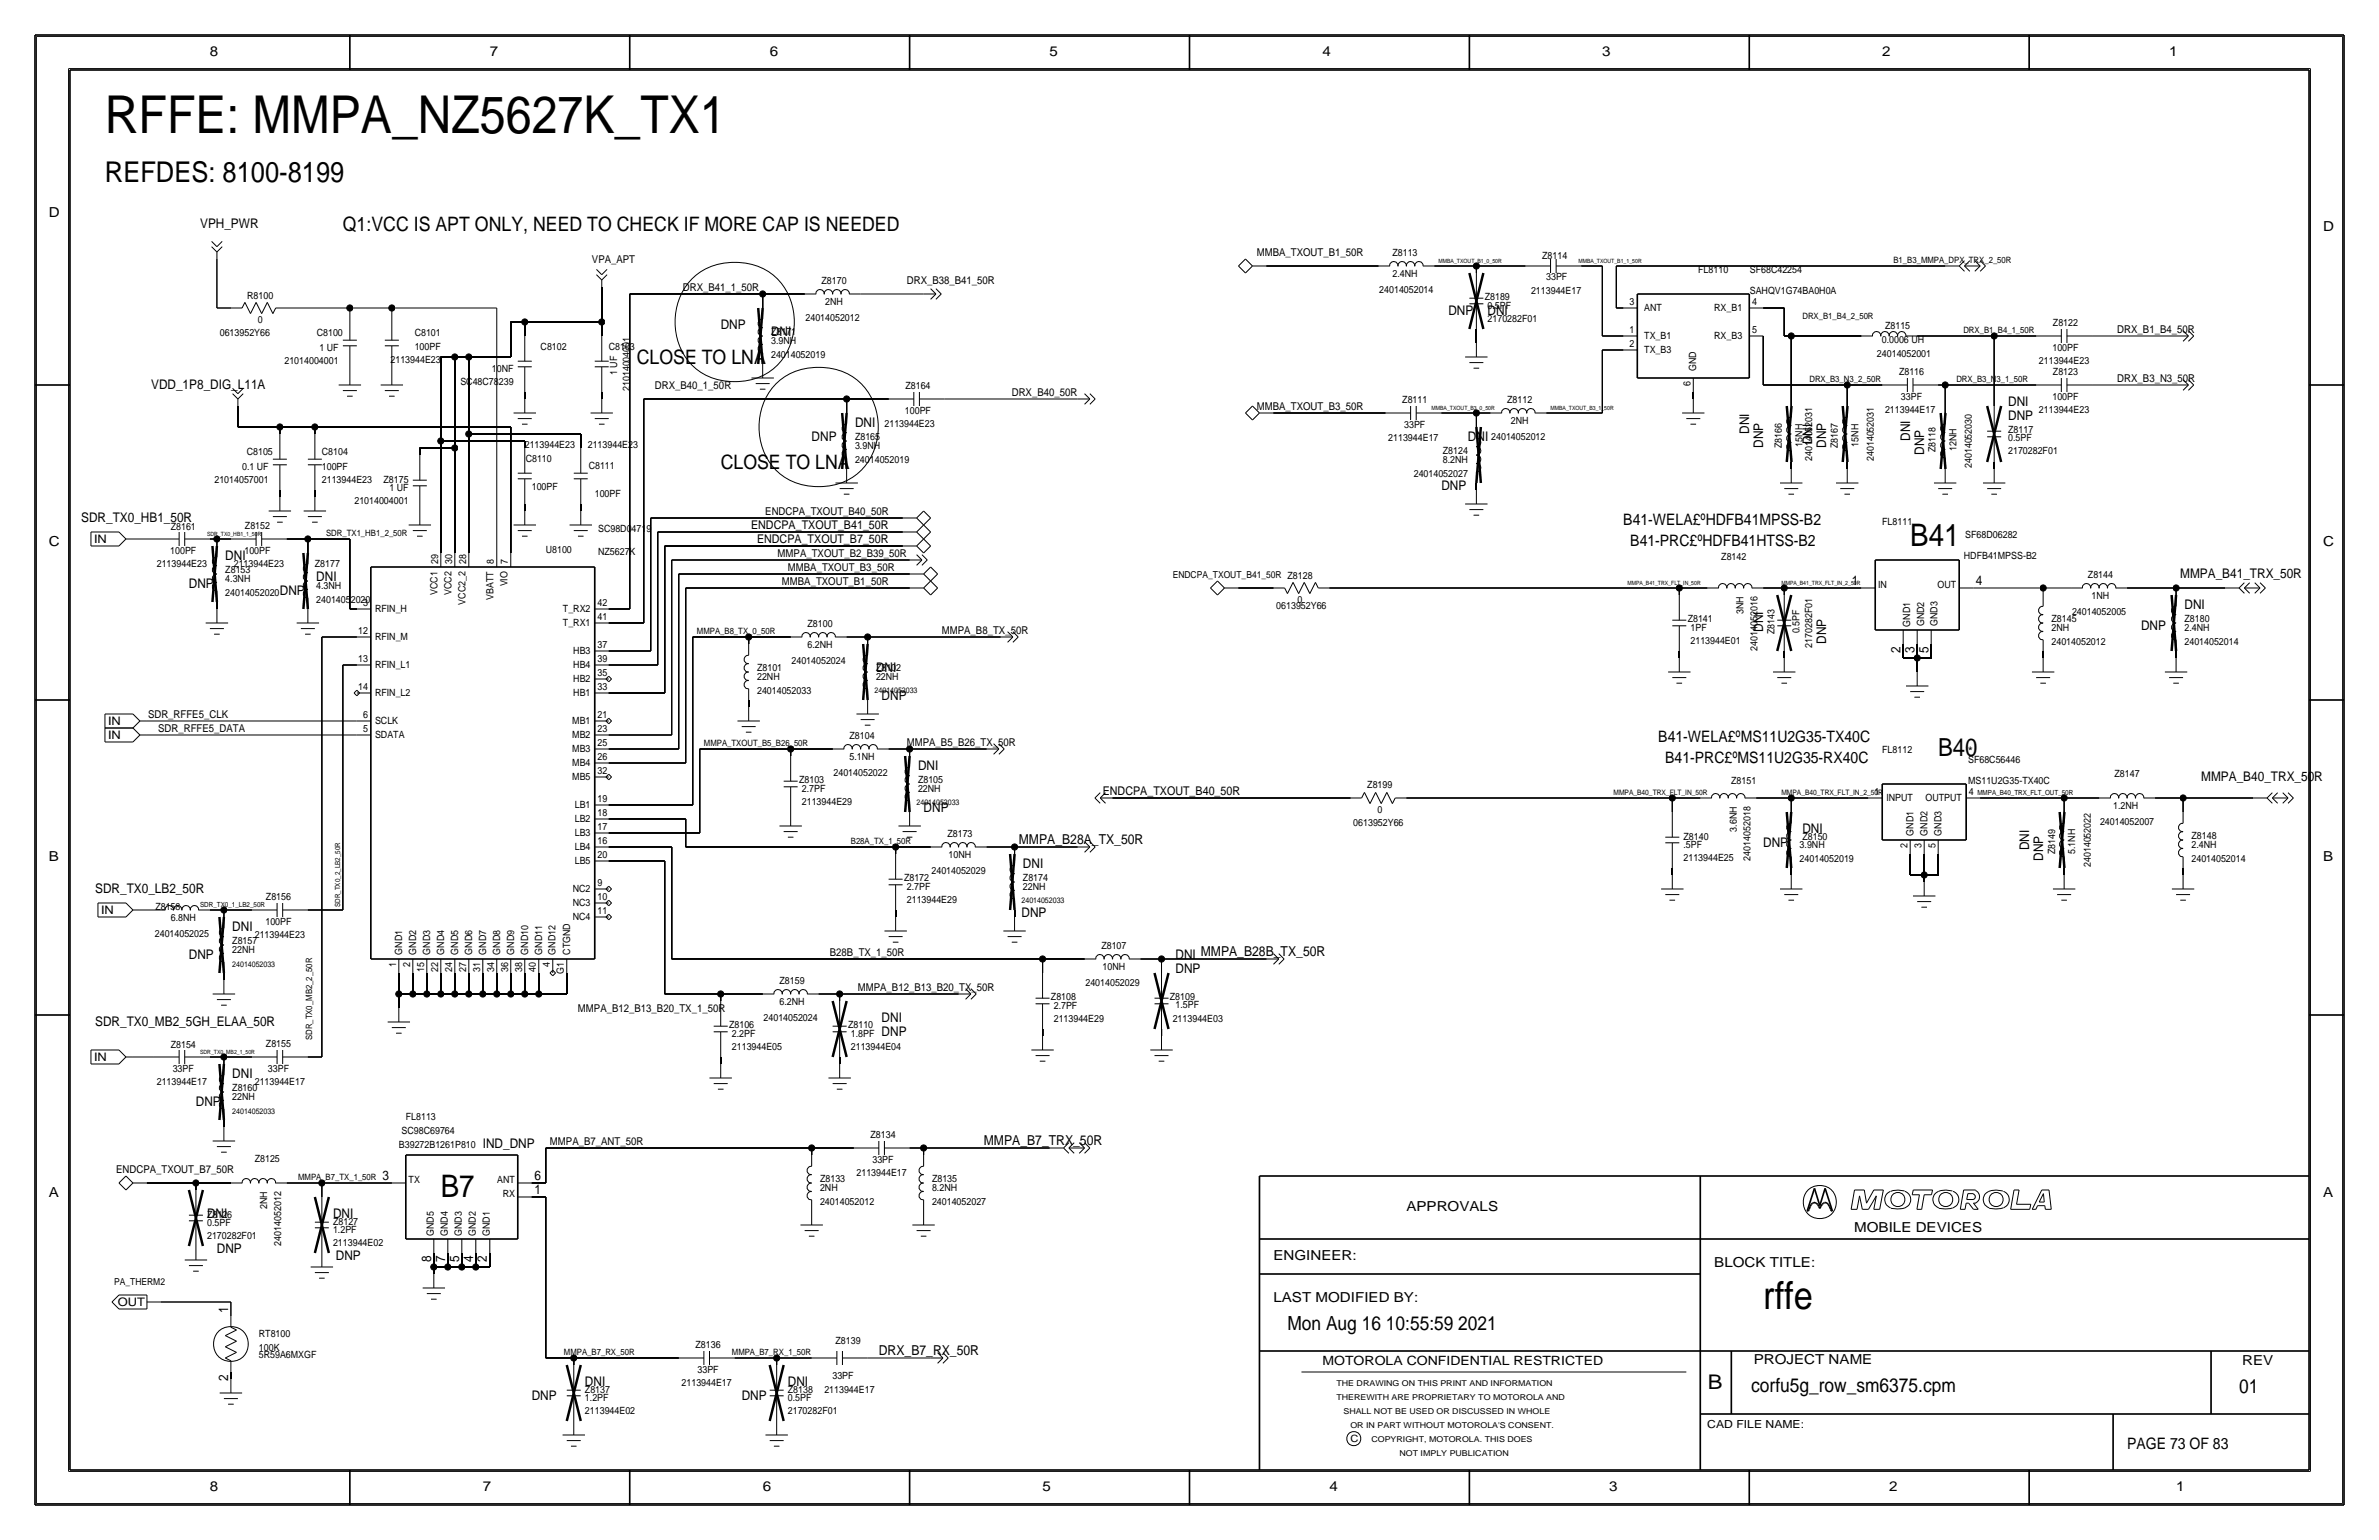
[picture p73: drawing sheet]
<svg xmlns="http://www.w3.org/2000/svg" width="432mm" height="279mm" viewBox="0 0 432 279" stroke-linecap="round" stroke-linejoin="round" font-family="sans-serif">
<defs><g id="words">
<text font-size="9.5" x="19" y="24.1">RFFE: MMPA_NZ5627K_TX1</text>
<text font-size="7" x="320" y="237.5">rffe</text>
<g font-size="5.6">
<text x="346.7" y="99.1">B41</text>
<text x="80" y="217.2">B7</text>
</g>
<text font-size="5.2" x="19" y="33">REFDES: 8100-8199</text>
<text font-size="4.5" x="351.8" y="137.2">B40</text>
<text font-size="3.7" x="310" y="252.1">B</text>
<g font-size="3.6">
<text x="62.2" y="41.9">Q1:VCC IS APT ONLY, NEED TO CHECK IF MORE CAP IS NEEDED</text>
<text x="115.6" y="66">CLOSE TO LNA</text>
<text x="130.8" y="85.1">CLOSE TO LNA</text>
</g>
<g font-size="3.5">
<text x="233.7" y="241.3">Mon Aug 16 10:55:59 2021</text>
<text x="317.9" y="252.6">corfu5g_row_sm6375.cpm</text>
<text x="406.4" y="252.7">01</text>
</g>
<g font-size="2.9">
<text x="294.6" y="95.2">B41-WELA£ºHDFB41MPSS-B2</text>
<text x="295.9" y="99.1">B41-PRC£ºHDFB41HTSS-B2</text>
<text x="301" y="134.6">B41-WELA£ºMS11U2G35-TX40C</text>
<text x="302.3" y="138.4">B41-PRC£ºMS11U2G35-RX40C</text>
<text x="386.1" y="262.9">PAGE 73 OF 83</text>
</g>
<g font-size="2.5">
<text x="38.1" y="10.2">8</text>
<text x="88.9" y="10.2">7</text>
<text x="139.7" y="10.2">6</text>
<text x="190.5" y="10.2">5</text>
<text x="240" y="10.2">4</text>
<text x="290.8" y="10.2">3</text>
<text x="341.6" y="10.2">2</text>
<text x="393.7" y="10.2">1</text>
<text x="8.9" y="39.4">D</text>
<text x="421.6" y="41.9">D</text>
<text x="8.9" y="99.1">C</text>
<text x="421.6" y="99.1">C</text>
<text x="184.9" y="153.2">MMPA_B28A_TX_50R</text>
<text x="8.9" y="156.2">B</text>
<text x="421.6" y="156.2">B</text>
<text x="178.6" y="207.8">MMPA_B7_TRX_50R</text>
<text x="8.9" y="217.2">A</text>
<text x="255.3" y="219.7">APPROVALS</text>
<text x="421.6" y="217.2">A</text>
<text x="336.5" y="223.5">MOBILE DEVICES</text>
<text x="231.1" y="228.6">ENGINEER:</text>
<text x="311.1" y="229.9">BLOCK TITLE:</text>
<text x="231.1" y="236.2">LAST MODIFIED BY:</text>
<text x="159.5" y="245.9">DRX_B7_RX_50R</text>
<text x="318.3" y="247.5">PROJECT NAME</text>
<text x="407" y="247.6">REV</text>
<text x="38.1" y="270.5">8</text>
<text x="87.6" y="270.5">7</text>
<text x="138.4" y="270.5">6</text>
<text x="189.2" y="270.5">5</text>
<text x="241.3" y="270.5">4</text>
<text x="292.1" y="270.5">3</text>
<text x="342.9" y="270.5">2</text>
<text x="395" y="270.5">1</text>
</g>
<g font-size="2.4">
<text x="36.3" y="41.4">VPH_PWR</text>
<text x="130.8" y="59.7">DNP</text>
<text x="262.9" y="57.2">DNP</text>
<text x="270" y="57.1">DNI</text>
<text x="140" y="61">DNI</text>
<text x="27.4" y="70.6">VDD_1P8_DIG_L11A</text>
<text x="155.2" y="77.5">DNI</text>
<text x="364.5" y="76.2">DNP</text>
<text x="364.5" y="73.7">DNI</text>
<text x="147.3" y="80">DNP</text>
<text x="266.4" y="80">DNI</text>
<text x="317.5" y="78.7" transform="rotate(-90 317.5 78.7)">DNI</text>
<text x="320" y="81.3" transform="rotate(-90 320 81.3)">DNP</text>
<text x="328.9" y="80.6" transform="rotate(-90 328.9 80.6)">DNI</text>
<text x="331.5" y="81.3" transform="rotate(-90 331.5 81.3)">DNP</text>
<text x="346.7" y="80" transform="rotate(-90 346.7 80)">DNI</text>
<text x="349.2" y="82.5" transform="rotate(-90 349.2 82.5)">DNP</text>
<text x="261.6" y="88.9">DNP</text>
<text x="14.7" y="94.7">SDR_TX0_HB1_50R</text>
<text x="40.9" y="101.6">DNI</text>
<text x="34.3" y="106.7">DNP</text>
<text x="50.8" y="107.9">DNP</text>
<text x="57.4" y="105.4">DNI</text>
<text x="336.1" y="106.2">1</text>
<text x="358.6" y="106.2">4</text>
<text x="395.7" y="104.9">MMPA_B41_TRX_50R</text>
<text x="396.5" y="110.5">DNI</text>
<text x="320" y="114.6" transform="rotate(-90 320 114.6)">DNI</text>
<text x="331.5" y="116.8" transform="rotate(-90 331.5 116.8)">DNP</text>
<text x="344.9" y="118.5" transform="rotate(-90 344.9 118.5)">2</text>
<text x="347.5" y="118.5" transform="rotate(-90 347.5 118.5)">3</text>
<text x="350" y="118.5" transform="rotate(-90 350 118.5)">5</text>
<text x="388.6" y="114.3">DNP</text>
<text x="159" y="121.9">DNI</text>
<text x="160" y="127">DNP</text>
<text x="357.2" y="137.2">*</text>
<text x="166.6" y="139.7">DNI</text>
<text x="399.5" y="141.7">MMPA_B40_TRX_50R</text>
<text x="167.6" y="147.3">DNP</text>
<text x="320" y="153.7">DNP</text>
<text x="327.2" y="151.1">DNI</text>
<text x="368.3" y="154.2" transform="rotate(-90 368.3 154.2)">DNI</text>
<text x="185.7" y="157.5">DNI</text>
<text x="370.8" y="156.2" transform="rotate(-90 370.8 156.2)">DNP</text>
<text x="17.3" y="162.1">SDR_TX0_LB2_50R</text>
<text x="185.4" y="166.4">DNP</text>
<text x="34.3" y="174">DNP</text>
<text x="42.2" y="168.9">DNI</text>
<text x="213.4" y="174">DNI MMPA_B28B_TX_50R</text>
<text x="213.4" y="176.5">DNP</text>
<text x="160" y="185.4">DNI</text>
<text x="17.3" y="186.2">SDR_TX0_MB2_5GH_ELAA_50R</text>
<text x="160" y="188">DNP</text>
<text x="42.2" y="195.6">DNI</text>
<text x="35.6" y="200.7">DNP</text>
<text x="87.6" y="208.3">IND_DNP</text>
<text x="69.4" y="214.1">3</text>
<text x="97" y="214.1">6</text>
<text x="37.6" y="221">DNI</text>
<text x="60.4" y="221">DNI</text>
<text x="97" y="216.7">1</text>
<text x="39.4" y="227.3">DNP</text>
<text x="61" y="228.6">DNP</text>
<text x="78.2" y="229" transform="rotate(-90 78.2 229)">8</text>
<text x="80.8" y="229" transform="rotate(-90 80.8 229)">7</text>
<text x="83.3" y="229" transform="rotate(-90 83.3 229)">5</text>
<text x="85.9" y="229" transform="rotate(-90 85.9 229)">4</text>
<text x="88.4" y="229" transform="rotate(-90 88.4 229)">2</text>
<text x="41.4" y="238.3" transform="rotate(-90 41.4 238.3)">1</text>
<text x="41.4" y="250.6" transform="rotate(-90 41.4 250.6)">2</text>
<text x="106.2" y="251.5">DNI</text>
<text x="143" y="251.5">DNI</text>
<text x="96.5" y="254">DNP</text>
<text x="134.6" y="254">DNP</text>
</g>
<text font-size="2.3" x="240" y="247.6">MOTOROLA CONFIDENTIAL RESTRICTED</text>
<g font-size="2.2">
<text x="136.3" y="96">ENDCPA_TXOUT_B41_50R</text>
<text x="137.4" y="98.6">ENDCPA_TXOUT_B7_50R</text>
<text x="200.2" y="144.3">ENDCPA_TXOUT_B40_50R</text>
</g>
<g font-size="2.1">
<text x="17.1" y="98.5">IN</text>
<text x="19.6" y="131.5">IN</text>
<text x="19.6" y="134.1">IN</text>
<text x="18.3" y="165.8">IN</text>
<text x="17.1" y="192.5">IN</text>
<text x="21.4" y="237">OUT</text>
</g>
<g font-size="2">
<text x="107.4" y="47.8">VPA_APT</text>
<text x="228.1" y="46.5">MMBA_TXOUT_B1_50R</text>
<text x="124" y="52.8">DRX_B41_1_50R</text>
<text x="164.6" y="51.6">DRX_B38_B41_50R</text>
<text x="384.3" y="60.5">DRX_B1_B4_50R</text>
<text x="118.9" y="70.6">DRX_B40_1_50R</text>
<text x="183.6" y="71.9">DRX_B40_50R</text>
<text x="384.3" y="69.3">DRX_B3_N3_50R</text>
<text x="228.1" y="74.4">MMBA_TXOUT_B3_50R</text>
<text x="138.9" y="93.5">ENDCPA_TXOUT_B40_50R</text>
<text x="141.1" y="101.1">MMPA_TXOUT_B2_B39_50R</text>
<text x="141.9" y="106.2">MMBA_TXOUT_B1_50R</text>
<text x="143" y="103.6">MMBA_TXOUT_B3_50R</text>
<text x="170.9" y="115.1">MMPA_B8_TX_50R</text>
<text x="26.9" y="130.3">SDR_RFFE5_CLK</text>
<text x="28.7" y="132.8">SDR_RFFE5_DATA</text>
<text x="164.6" y="135.4">MMPA_B5_B26_TX_50R</text>
<text x="150.6" y="173.5">B28B_TX_1_50R</text>
<text x="155.7" y="179.8">MMPA_B12_B13_B20_TX_50R</text>
<text x="104.9" y="183.6">MMPA_B12_B13_B20_TX_1_50R</text>
<text x="99.8" y="207.8">MMPA_B7_ANT_50R</text>
<text x="21.1" y="212.9">ENDCPA_TXOUT_B7_50R</text>
<text x="309.9" y="259.1">CAD FILE NAME:</text>
</g>
<g font-size="1.8">
<text x="252.7" y="46.5">Z8113</text>
<text x="279.9" y="47">Z8114</text>
<text x="149.1" y="51.6">Z8170</text>
<text x="250.3" y="53.1">24014052014</text>
<text x="252.7" y="50.3">2.4NH</text>
<text x="277.9" y="53.3">2113944E17</text>
<text x="280.6" y="50.8">33PF</text>
<text x="308.2" y="49.5">FL8110</text>
<text x="317.6" y="53.3">SAHQV1G74BA0H0A</text>
<text x="317.6" y="49.5">SF68C42254</text>
<text x="44.9" y="54.3">R8100</text>
<text x="46.8" y="58.5">0</text>
<text x="146.2" y="58.2">24014052012</text>
<text x="149.8" y="55.4">2NH</text>
<text x="269.5" y="54.4">Z8189</text>
<text x="270" y="58.4">2170282F01</text>
<text x="270" y="56.1">0.5PF</text>
<text x="295.8" y="55.4">3</text>
<text x="298.4" y="56.4">ANT</text>
<text x="311.1" y="56.4">RX_B1</text>
<text x="318" y="55.4">4</text>
<text x="342.2" y="59.7">Z8115</text>
<text x="372.6" y="59.2">Z8122</text>
<text x="39.9" y="61">0613952Y66</text>
<text x="57.5" y="61">C8100</text>
<text x="58" y="63.8">1 UF</text>
<text x="70.9" y="65.8">2113944E23</text>
<text x="75.3" y="63.5">100PF</text>
<text x="75.3" y="61">C8101</text>
<text x="98.1" y="63.5">C8102</text>
<text x="110.5" y="63.5">C8103</text>
<text x="140" y="62.5">3.9NH</text>
<text x="140" y="65">24014052019</text>
<text x="140" y="60.8">Z8171</text>
<text x="295.8" y="63">2</text>
<text x="295.8" y="60.5">1</text>
<text x="298.4" y="61.5">TX_B1</text>
<text x="298.4" y="64.1">TX_B3</text>
<text x="311.1" y="61.5">RX_B3</text>
<text x="318" y="60.5">5</text>
<text x="340.7" y="64.8">24014052001</text>
<text x="341.6" y="62.2">0.0006 UH</text>
<text x="372.5" y="63.8">100PF</text>
<text x="51.6" y="66">21014004001</text>
<text x="83.6" y="69.8">SC48C78239</text>
<text x="89.3" y="67.6">10NF</text>
<text x="112" y="68" transform="rotate(-90 112 68)">1 UF</text>
<text x="114.3" y="71" transform="rotate(-90 114.3 71)">21014004001</text>
<text x="164.3" y="70.6">Z8164</text>
<text x="306.8" y="70" transform="rotate(-90 306.8 70)">6</text>
<text x="307.8" y="67.3" transform="rotate(-90 307.8 67.3)">GND</text>
<text x="344.7" y="68.1">Z8116</text>
<text x="370.1" y="66">2113944E23</text>
<text x="372.6" y="68.1">Z8123</text>
<text x="160.5" y="77.5">2113944E23</text>
<text x="164.3" y="75.2">100PF</text>
<text x="254.5" y="73.1">Z8111</text>
<text x="254.9" y="77.7">33PF</text>
<text x="273.6" y="73.2">Z8112</text>
<text x="274.2" y="77">2NH</text>
<text x="342.1" y="74.9">2113944E17</text>
<text x="345" y="72.6">33PF</text>
<text x="370.1" y="74.9">2113944E23</text>
<text x="372.5" y="72.6">100PF</text>
<text x="44.8" y="82.5">C8105</text>
<text x="58.4" y="82.6">C8104</text>
<text x="95.2" y="81.3">2113944E23</text>
<text x="95.4" y="83.8">C8110</text>
<text x="106.7" y="81.3">2113944E23</text>
<text x="155.2" y="81.5">3.9NH</text>
<text x="155.2" y="79.8">Z8165</text>
<text x="252" y="80">2113944E17</text>
<text x="261.9" y="82.3">Z8124</text>
<text x="270.7" y="79.8">24014052012</text>
<text x="323.4" y="81.3" transform="rotate(-90 323.4 81.3)">Z8166</text>
<text x="327.2" y="81.1" transform="rotate(-90 327.2 81.1)">15NH</text>
<text x="328.9" y="83.7" transform="rotate(-90 328.9 83.7)">24014052031</text>
<text x="333.6" y="81.3" transform="rotate(-90 333.6 81.3)">Z8167</text>
<text x="337.3" y="81.1" transform="rotate(-90 337.3 81.1)">15NH</text>
<text x="340.1" y="83.7" transform="rotate(-90 340.1 83.7)">24014052031</text>
<text x="351.3" y="82" transform="rotate(-90 351.3 82)">Z8118</text>
<text x="355.1" y="81.8" transform="rotate(-90 355.1 81.8)">12NH</text>
<text x="364.5" y="80">0.5PF</text>
<text x="364.5" y="82.3">2170282F01</text>
<text x="364.5" y="78.5">Z8117</text>
<text x="38.9" y="87.6">21014057001</text>
<text x="43.9" y="85.3">0.1 UF</text>
<text x="58.4" y="85.3">100PF</text>
<text x="58.4" y="87.6">2113944E23</text>
<text x="69.6" y="87.6">Z8175</text>
<text x="70.7" y="89.2">1 UF</text>
<text x="96.5" y="88.9">100PF</text>
<text x="106.8" y="85.1">C8111</text>
<text x="155.2" y="84.1">24014052019</text>
<text x="256.6" y="86.6">24014052027</text>
<text x="261.9" y="84.1">8.2NH</text>
<text x="357.9" y="84.9" transform="rotate(-90 357.9 84.9)">24014052030</text>
<text x="64.3" y="91.4">21014004001</text>
<text x="108" y="90.2">100PF</text>
<text x="341.6" y="95.2">FL8111</text>
<text x="30.9" y="100.6">100PF</text>
<text x="31" y="96.2">Z8161</text>
<text x="44.4" y="100.6">100PF</text>
<text x="44.5" y="96">Z8152</text>
<text x="99.1" y="100.3">U8100</text>
<text x="108.6" y="96.5">SC98D04719</text>
<text x="108.6" y="100.6">NZ5627K</text>
<text x="312.4" y="101.6">Z8142</text>
<text x="356.5" y="101.5">HDFB41MPSS-B2</text>
<text x="356.7" y="97.6">SF68D06282</text>
<text x="28.5" y="102.9">2113944E23</text>
<text x="40.9" y="105.7">4.3NH</text>
<text x="40.9" y="103.9">Z8153</text>
<text x="42.4" y="102.9">2113944E23</text>
<text x="57.2" y="102.9">Z8177</text>
<text x="57.4" y="106.9">4.3NH</text>
<text x="79.4" y="107.9" transform="rotate(-90 79.4 107.9)">VCC1</text>
<text x="79.5" y="102.4" transform="rotate(-90 79.5 102.4)">29</text>
<text x="81.9" y="107.9" transform="rotate(-90 81.9 107.9)">VCC2</text>
<text x="82" y="102.4" transform="rotate(-90 82 102.4)">30</text>
<text x="84.6" y="102.4" transform="rotate(-90 84.6 102.4)">28</text>
<text x="89.7" y="102.4" transform="rotate(-90 89.7 102.4)">8</text>
<text x="92.1" y="106.4" transform="rotate(-90 92.1 106.4)">VIO</text>
<text x="92.2" y="102.4" transform="rotate(-90 92.2 102.4)">7</text>
<text x="340.9" y="106.7">IN</text>
<text x="351.7" y="106.7">OUT</text>
<text x="379" y="105">Z8144</text>
<text x="40.9" y="108.2">24014052020</text>
<text x="57.4" y="109.5">24014052020</text>
<text x="65.9" y="110">3</text>
<text x="68.1" y="111.1">RFIN_H</text>
<text x="84.5" y="109.7" transform="rotate(-90 84.5 109.7)">VCC2_2</text>
<text x="89.6" y="108.8" transform="rotate(-90 89.6 108.8)">VBATT</text>
<text x="102.2" y="111.1">T_RX2</text>
<text x="102.2" y="113.6">T_RX1</text>
<text x="108.5" y="112.5">41</text>
<text x="108.5" y="110">42</text>
<text x="146.6" y="113.8">Z8100</text>
<text x="231.7" y="110.5">0613952Y66</text>
<text x="235.5" y="109.3">0</text>
<text x="306.3" y="112.8">Z8141</text>
<text x="316.5" y="111.4" transform="rotate(-90 316.5 111.4)">3NH</text>
<text x="346.7" y="113.7" transform="rotate(-90 346.7 113.7)">GND1</text>
<text x="349.2" y="113.6" transform="rotate(-90 349.2 113.6)">GND2</text>
<text x="351.6" y="113.6" transform="rotate(-90 351.6 113.6)">GND3</text>
<text x="372.4" y="112.8">Z8145</text>
<text x="376.1" y="111.5">24014052005</text>
<text x="379.6" y="108.7">1NH</text>
<text x="396.5" y="112.8">Z8180</text>
<text x="65" y="115.1">12</text>
<text x="68.1" y="116.2">RFIN_M</text>
<text x="104.1" y="118.7">HB3</text>
<text x="108.5" y="117.6">37</text>
<text x="146.6" y="117.6">6.2NH</text>
<text x="306.8" y="116.8">2113944E01</text>
<text x="306.8" y="114.6">1PF</text>
<text x="319" y="118" transform="rotate(-90 319 118)">24014052016</text>
<text x="322.1" y="115.1" transform="rotate(-90 322.1 115.1)">Z8143</text>
<text x="326.6" y="114.9" transform="rotate(-90 326.6 114.9)">0.5PF</text>
<text x="328.9" y="117.5" transform="rotate(-90 328.9 117.5)">2170282F01</text>
<text x="372.4" y="117.1">24014052012</text>
<text x="372.4" y="114.6">2NH</text>
<text x="396.5" y="117.1">24014052014</text>
<text x="396.5" y="114.6">2.4NH</text>
<text x="65" y="125.2">14</text>
<text x="65" y="120.1">13</text>
<text x="68.1" y="121.3">RFIN_L1</text>
<text x="104.1" y="123.8">HB2</text>
<text x="104.1" y="121.3">HB4</text>
<text x="108.5" y="122.7">35</text>
<text x="108.5" y="120.1">39</text>
<text x="108.5" y="125.2">33</text>
<text x="137.4" y="121.7">Z8101</text>
<text x="137.4" y="126">24014052033</text>
<text x="137.4" y="123.4">22NH</text>
<text x="143.7" y="120.4">24014052024</text>
<text x="159" y="121.7">Z8102</text>
<text x="159" y="123.4">22NH</text>
<text x="65.9" y="130.3">6</text>
<text x="68.1" y="131.4">SCLK</text>
<text x="68.1" y="126.3">RFIN_L2</text>
<text x="103.9" y="131.4">MB1</text>
<text x="104.1" y="126.3">HB1</text>
<text x="108.5" y="130.3">21</text>
<text x="65.9" y="132.8">5</text>
<text x="68.1" y="134">SDATA</text>
<text x="103.9" y="134">MB2</text>
<text x="103.9" y="136.5">MB3</text>
<text x="108.5" y="135.4">25</text>
<text x="108.5" y="132.8">23</text>
<text x="108.5" y="137.9">26</text>
<text x="154.2" y="137.9">5.1NH</text>
<text x="154.2" y="134.1">Z8104</text>
<text x="341.6" y="136.6">FL8112</text>
<text x="103.9" y="141.6">MB5</text>
<text x="103.9" y="139">MB4</text>
<text x="108.5" y="140.5">32</text>
<text x="145" y="142">Z8103</text>
<text x="145.5" y="143.8">2.7PF</text>
<text x="151.3" y="140.7">24014052022</text>
<text x="166.6" y="143.8">22NH</text>
<text x="166.6" y="142">Z8105</text>
<text x="248.2" y="143">Z8199</text>
<text x="314.2" y="142.2">Z8151</text>
<text x="357.2" y="142.2">MS11U2G35-TX40C</text>
<text x="357.2" y="138.4">SF68C56446</text>
<text x="383.8" y="141">Z8147</text>
<text x="104.3" y="149.2">LB2</text>
<text x="104.3" y="146.7">LB1</text>
<text x="108.5" y="148.1">18</text>
<text x="108.5" y="145.5">19</text>
<text x="145.5" y="146">2113944E29</text>
<text x="245.6" y="149.9">0613952Y66</text>
<text x="250" y="147.4">0</text>
<text x="340.2" y="144.3">1</text>
<text x="342.4" y="145.4">INPUT</text>
<text x="349.5" y="145.4">OUTPUT</text>
<text x="357.4" y="144.3">4</text>
<text x="381.2" y="149.6">24014052007</text>
<text x="383.5" y="146.8">1.2NH</text>
<text x="104.3" y="154.3">LB4</text>
<text x="104.3" y="151.7">LB3</text>
<text x="108.5" y="150.6">17</text>
<text x="108.5" y="153.2">16</text>
<text x="108.5" y="155.7">20</text>
<text x="172" y="151.9">Z8173</text>
<text x="172.2" y="155.7">10NH</text>
<text x="305.6" y="153.9">.5PF</text>
<text x="305.6" y="152.4">Z8140</text>
<text x="315.2" y="150.9" transform="rotate(-90 315.2 150.9)">3.6NH</text>
<text x="326.6" y="153.9">3.9NH</text>
<text x="327.2" y="152.4">Z8150</text>
<text x="346.2" y="153.8" transform="rotate(-90 346.2 153.8)">2</text>
<text x="347.3" y="151.6" transform="rotate(-90 347.3 151.6)">GND1</text>
<text x="348.7" y="153.8" transform="rotate(-90 348.7 153.8)">3</text>
<text x="349.9" y="151.6" transform="rotate(-90 349.9 151.6)">GND2</text>
<text x="351.3" y="153.8" transform="rotate(-90 351.3 153.8)">5</text>
<text x="352.4" y="151.6" transform="rotate(-90 352.4 151.6)">GND3</text>
<text x="373" y="154.9" transform="rotate(-90 373 154.9)">Z8149</text>
<text x="376.7" y="154.9" transform="rotate(-90 376.7 154.9)">5.1NH</text>
<text x="397.8" y="153.9">2.4NH</text>
<text x="397.8" y="152.2">Z8148</text>
<text x="104" y="161.9">NC2</text>
<text x="104.3" y="156.8">LB5</text>
<text x="108.5" y="160.8">9</text>
<text x="164.1" y="159.8">Z8172</text>
<text x="164.6" y="161.5">2.7PF</text>
<text x="169.1" y="158.5">24014052029</text>
<text x="185.7" y="161.5">22NH</text>
<text x="185.7" y="159.8">Z8174</text>
<text x="305.6" y="156.2">2113944E25</text>
<text x="317.8" y="156.1" transform="rotate(-90 317.8 156.1)">24014052018</text>
<text x="326.6" y="156.5">24014052019</text>
<text x="379.5" y="157.3" transform="rotate(-90 379.5 157.3)">24014052022</text>
<text x="397.8" y="156.5">24014052014</text>
<text x="28.2" y="165.1">Z8158</text>
<text x="31" y="167.1">6.8NH</text>
<text x="48.2" y="167.9">100PF</text>
<text x="48.3" y="163.3">Z8156</text>
<text x="104" y="164.4">NC3</text>
<text x="104" y="167">NC4</text>
<text x="108.5" y="163.3">10</text>
<text x="108.5" y="165.9">11</text>
<text x="164.6" y="163.8">2113944E29</text>
<text x="28.1" y="169.9">24014052025</text>
<text x="42.2" y="171.2">Z8157</text>
<text x="42.2" y="173">22NH</text>
<text x="46.2" y="170.2">2113944E23</text>
<text x="73" y="173.2" transform="rotate(-90 73 173.2)">GND1</text>
<text x="75.5" y="173.2" transform="rotate(-90 75.5 173.2)">GND2</text>
<text x="78.1" y="173.2" transform="rotate(-90 78.1 173.2)">GND3</text>
<text x="80.6" y="173.2" transform="rotate(-90 80.6 173.2)">GND4</text>
<text x="83.2" y="173.2" transform="rotate(-90 83.2 173.2)">GND5</text>
<text x="85.7" y="173.2" transform="rotate(-90 85.7 173.2)">GND6</text>
<text x="88.2" y="173.2" transform="rotate(-90 88.2 173.2)">GND7</text>
<text x="90.8" y="173.2" transform="rotate(-90 90.8 173.2)">GND8</text>
<text x="93.3" y="173.2" transform="rotate(-90 93.3 173.2)">GND9</text>
<text x="95.9" y="173.2" transform="rotate(-90 95.9 173.2)">GND10</text>
<text x="98.4" y="173.2" transform="rotate(-90 98.4 173.2)">GND11</text>
<text x="100.8" y="173.2" transform="rotate(-90 100.8 173.2)">GND12</text>
<text x="103.5" y="173.2" transform="rotate(-90 103.5 173.2)">CTGND</text>
<text x="199.9" y="172.2">Z8107</text>
<text x="71.9" y="175.4" transform="rotate(-90 71.9 175.4)">1</text>
<text x="74.4" y="175.4" transform="rotate(-90 74.4 175.4)">2</text>
<text x="77" y="176.3" transform="rotate(-90 77 176.3)">15</text>
<text x="79.5" y="176.3" transform="rotate(-90 79.5 176.3)">22</text>
<text x="82" y="176.3" transform="rotate(-90 82 176.3)">24</text>
<text x="84.6" y="176.3" transform="rotate(-90 84.6 176.3)">27</text>
<text x="87.1" y="176.3" transform="rotate(-90 87.1 176.3)">31</text>
<text x="89.7" y="176.3" transform="rotate(-90 89.7 176.3)">34</text>
<text x="92.2" y="176.3" transform="rotate(-90 92.2 176.3)">36</text>
<text x="94.7" y="176.3" transform="rotate(-90 94.7 176.3)">38</text>
<text x="97.3" y="176.3" transform="rotate(-90 97.3 176.3)">40</text>
<text x="99.8" y="175.4" transform="rotate(-90 99.8 175.4)">4</text>
<text x="102.4" y="176.6" transform="rotate(-90 102.4 176.6)">G1</text>
<text x="141.5" y="178.6">Z8159</text>
<text x="197" y="178.8">24014052029</text>
<text x="200.1" y="176">10NH</text>
<text x="138.6" y="185.2">24014052024</text>
<text x="141.5" y="182.4">6.2NH</text>
<text x="190.8" y="181.4">Z8108</text>
<text x="191.3" y="185.4">2113944E29</text>
<text x="191.3" y="183.1">2.7PF</text>
<text x="212.3" y="181.4">Z8109</text>
<text x="212.9" y="185.4">2113944E03</text>
<text x="213.4" y="182.9">1.5PF</text>
<text x="31" y="190.1">Z8154</text>
<text x="48.3" y="190">Z8155</text>
<text x="132.3" y="186.5">Z8106</text>
<text x="132.8" y="188.2">2.2PF</text>
<text x="132.8" y="190.5">2113944E05</text>
<text x="153.9" y="186.5">Z8110</text>
<text x="154.4" y="188.2">1.8PF</text>
<text x="154.4" y="190.5">2113944E04</text>
<text x="28.5" y="196.9">2113944E17</text>
<text x="31.4" y="194.6">33PF</text>
<text x="42.2" y="197.9">Z8160</text>
<text x="46.2" y="196.9">2113944E17</text>
<text x="48.6" y="194.6">33PF</text>
<text x="42.2" y="199.6">22NH</text>
<text x="73.7" y="203.2">FL8113</text>
<text x="72.4" y="208.3">B39272B1261P810</text>
<text x="72.9" y="205.7">SC98C69764</text>
<text x="158" y="206.6">Z8134</text>
<text x="46.2" y="210.8">Z8125</text>
<text x="74.2" y="214.6">TX</text>
<text x="90.3" y="214.6">ANT</text>
<text x="148.8" y="214.4">Z8133</text>
<text x="155.5" y="213.4">2113944E17</text>
<text x="158.4" y="211.1">33PF</text>
<text x="169.2" y="214.4">Z8135</text>
<text x="37.6" y="221">Z8126</text>
<text x="48.5" y="219.4" transform="rotate(-90 48.5 219.4)">2NH</text>
<text x="91.2" y="217.2">RX</text>
<text x="148.8" y="216.2">2NH</text>
<text x="148.8" y="218.7">24014052012</text>
<text x="169.2" y="218.7">24014052027</text>
<text x="169.2" y="216.2">8.2NH</text>
<text x="37.6" y="222.5">0.5PF</text>
<text x="37.6" y="224.8">2170282F01</text>
<text x="51.1" y="226" transform="rotate(-90 51.1 226)">24014052012</text>
<text x="60.5" y="223.8">1.2PF</text>
<text x="60.5" y="222.2">Z8127</text>
<text x="60.5" y="226.1">2113944E02</text>
<text x="78.7" y="224.3" transform="rotate(-90 78.7 224.3)">GND5</text>
<text x="81.3" y="224.3" transform="rotate(-90 81.3 224.3)">GND4</text>
<text x="83.8" y="224.3" transform="rotate(-90 83.8 224.3)">GND3</text>
<text x="86.4" y="224.3" transform="rotate(-90 86.4 224.3)">GND2</text>
<text x="88.9" y="224.3" transform="rotate(-90 88.9 224.3)">GND1</text>
<text x="47" y="245.1">100K</text>
<text x="47" y="242.5">RT8100</text>
<text x="126.2" y="244.6">Z8136</text>
<text x="151.7" y="243.8">Z8139</text>
<text x="47" y="246.4">5R59A6MXGF</text>
<text x="123.7" y="251.5">2113944E17</text>
<text x="126.6" y="249.2">33PF</text>
<text x="151.1" y="250.2">33PF</text>
<text x="106.2" y="256.5">2113944E02</text>
<text x="106.2" y="254.3">1.2PF</text>
<text x="106.2" y="252.7">Z8137</text>
<text x="143" y="254.3">0.5PF</text>
<text x="143" y="256.5">2170282F01</text>
<text x="143" y="252.7">Z8138</text>
<text x="149.6" y="252.7">2113944E17</text>
<text x="245.1" y="261.6">C</text>
</g>
<g font-size="1.7">
<text x="212.9" y="104.9">ENDCPA_TXOUT_B41_50R Z8128</text>
<text x="20.7" y="233.2">PA_THERM2</text>
</g>
<g font-size="1.6">
<text x="343.7" y="47.8">B1_B3_MMPA_DPX_TRX_2_50R</text>
<text x="327.2" y="57.9">DRX_B1_B4_2_50R</text>
<text x="356.4" y="60.5">DRX_B1_B4_1_50R</text>
<text x="328.4" y="69.3">DRX_B3_N3_2_50R</text>
<text x="355.1" y="69.3">DRX_B3_N3_1_50R</text>
<text x="59.2" y="97.3">SDR_TX1_HB1_2_50R</text>
<text x="126.5" y="115.1">MMPA_B8_TX_0_50R</text>
<text x="127.8" y="135.4">MMPA_TXOUT_B5_B26_50R</text>
<text x="154.4" y="153.2">B28A_TX_1_50R</text>
<text x="56.6" y="188.7" transform="rotate(-90 56.6 188.7)">SDR_TX0_MB2_2_50R</text>
<text x="54.1" y="214.1">MMPA_B7_TX_1_50R</text>
<text x="102.4" y="245.9">MMPA_B7_RX_50R</text>
<text x="132.8" y="245.9">MMPA_B7_RX_1_50R</text>
</g>
<g font-size="1.5">
<text x="242.6" y="251.5">THE DRAWING ON THIS PRINT AND INFORMATION</text>
<text x="242.6" y="254">THEREWITH ARE PROPRIETARY TO MOTOROLA AND</text>
<text x="243.8" y="256.5">SHALL NOT BE USED OR DISCUSSED IN WHOLE</text>
<text x="245.1" y="259.1">OR IN PART WITHOUT MOTOROLA'S CONSENT.</text>
<text x="248.9" y="261.6">COPYRIGHT, MOTOROLA. THIS DOES</text>
<text x="254" y="264.2">NOT IMPLY PUBLICATION</text>
</g>
<g font-size="1.4">
<text x="158.7" y="125.7">24014052033</text>
<text x="166.4" y="146">24014052033</text>
<text x="292.9" y="144.3">MMPA_B40_TRX_FLT_IN_50R</text>
<text x="323.3" y="144.3">MMPA_B40_TRX_FLT_IN_2_50R</text>
<text x="185.4" y="163.8">24014052033</text>
<text x="42.2" y="175.5">24014052033</text>
<text x="42.2" y="202.2">24014052033</text>
</g>
<g font-size="1.3">
<text x="358.9" y="144.3">MMPA_B40_TRX_FLT_OUT_50R</text>
<text x="36.3" y="164.6">SDR_TX0_1_LB2_50R</text>
<text x="61.7" y="164.6" transform="rotate(-90 61.7 164.6)">SDR_TX0_2_LB2_50R</text>
</g>
<g font-size="1.1">
<text x="261.1" y="47.8">MMBA_TXOUT_B1_0_50R</text>
<text x="286.5" y="47.8">MMBA_TXOUT_B1_1_50R</text>
<text x="259.8" y="74.4">MMBA_TXOUT_B3_0_50R</text>
<text x="281.4" y="74.4">MMBA_TXOUT_B3_1_50R</text>
<text x="37.6" y="97.3">SDR_TX0_HB1_1_50R</text>
<text x="295.4" y="106.2">MMPA_B41_TRX_FLT_IN_50R</text>
<text x="323.3" y="106.2">MMPA_B41_TRX_FLT_IN_2_50R</text>
<text x="36.3" y="191.3">SDR_TX0_MB2_1_50R</text>
</g>
</g></defs>
<!-- layer: Nets -->
<g fill="none" stroke="#000" stroke-width=".18">
<path d="M39.4 55.9h2.5zM39.4 47v8.9zM52.1 55.9h11.4zM63.5 55.9v1.3zM63.5 55.9h7.6zM71.1 55.9v1.3zM71.1 55.9h19.1zM90.2 55.9v44.4zM92.7 58.4v6.4zM92.7 58.4h2.5zM95.2 58.4v2.6zM95.3 58.4h13.9z"/>
<path d="M109.2 58.4v2.6zM109.2 52.1v6.3zM114.3 53.3v57.2zM114.3 53.3h24.1zM125.7 50.4a11.6 11.6 0 0 1 15.3 0 11.4 11.4 0 0 1-1.2 17 11.7 11.7 0 0 1-14.1-1 11.5 11.5 0 0 1 0-16zM138.4 53.3v2.6zM138.4 53.3h7.6zM156.2 53.3h11.4zM229.9 48.3h20.3zM260.3 48.3h7.7zM268 59.7v2.5zM268 48.3v1.2z"/>
<path d="M268 48.3h8.9zM287 48.3h3.8zM290.8 48.3v12.7zM293.4 55.9h1.2zM293.4 48.3v7.6zM293.4 48.3h59.7zM320 55.9h3.9zM323.8 55.9v5.1zM43.2 73.7v3.8zM43.2 77.5h7.6zM50.8 77.5v1.2zM50.8 77.5h6.3z"/>
<path d="M57.1 77.5h35.6zM57.1 77.5v1.2zM80 64.8v15.2zM80 64.8h2.6zM82.5 64.8h2.6zM82.5 64.8v16.5zM85.1 64.8h7.6zM85.1 78.7v21.6zM85.1 78.7h20.3zM85.1 64.8v13.9zM92.7 77.5v22.8zM95.2 71.1v1.3z"/>
<path d="M105.4 78.7v2.6zM109.2 71.1v1.3zM116.8 72.4v40.6zM116.8 72.4h36.9zM141 69.5a11.6 11.6 0 0 1 15.2 0 11.4 11.4 0 0 1-1.2 16.9 11.7 11.7 0 0 1-14-1 11.5 11.5 0 0 1 0-15.9zM153.7 72.4v2.5zM153.7 72.4h7.6zM171.4 72.4h24.2zM231.1 74.9h20.4zM261.6 74.9h6.4zM268 74.9v2.6zM268 74.9h2.5z"/>
<path d="M280.7 74.9h10.1zM290.8 63.5h3.8zM290.8 63.5v11.4zM290.8 61h3.8zM307.3 71.1v1.3zM320 61v8.8zM320 69.8h15.3zM323.8 61h1.3zM325.1 61v12.7zM325.1 61h12.7zM335.3 69.8v3.9zM335.3 69.8h6.3z"/>
<path d="M348 61h14zM351.8 69.8h1.3zM353.1 69.8h16.5zM353.1 69.9v5zM361.9 61h7.7zM361.9 61v12.7zM379.7 61h15.3zM379.7 69.8h15.3zM24.1 97.8h3.8zM38.1 97.8h1.3zM39.4 97.8v1.3zM39.4 97.8h2.5z"/>
<path d="M50.8 88.9v1.3zM52.1 97.8h3.8zM55.9 97.8v2.5zM55.9 97.8h7.6zM57.1 88.9v1.3zM63.5 97.8v12.7zM76.2 81.3v1.2zM76.2 81.3h6.3zM80 80v20.3zM80 80h15.3zM82.5 81.3v19zM95.2 91.4v1.3z"/>
<path d="M95.2 80v1.3zM105.4 91.4v1.3zM118.1 94h45.7zM118.1 94v24.1zM119.4 96.5v24.1zM119.4 96.5h44.4zM120.6 99.1v26.6zM120.6 99.1h43.2zM268 87.6v1.3zM325.1 83.8v1.3zM335.3 83.8v1.3zM361.9 83.8v1.3z"/>
<path d="M39.4 109.2v1.3zM58.4 115.6v76.2zM58.4 115.6h6.4zM63.5 110.5h1.3zM110.5 118.1h7.6zM110.5 110.5h3.8zM110.5 113h6.3zM121.9 101.6v31.7zM121.9 101.6h43.2zM123.2 104.1v31.8zM123.2 104.1h41.9zM124.5 106.7v31.7z"/>
<path d="M124.5 106.7h40.6zM125.7 115.6v30.4zM125.7 115.6h10.2zM135.9 115.6h7.6zM135.9 115.6v1.2zM153.7 115.6h3.8zM157.5 115.6v1.2zM157.5 115.6h24.1zM224.8 106.7h6.3zM241.3 106.7h63.5zM304.8 118.1v1.3zM304.8 106.7v1.2z"/>
<path d="M304.8 106.7h5.1zM320 106.7h3.9zM323.8 118.1v1.3zM323.8 106.7v1.2zM323.8 106.7h14zM345.4 116.8v2.6zM345.4 119.4h2.6zM348 119.4h2.5zM348 119.4v2.5zM348 116.8v2.6zM350.5 116.8v2.6zM358.1 106.7h12.7z"/>
<path d="M370.8 118.1v1.3zM370.8 106.7v1.2zM370.8 106.7h5.1zM386.1 106.7h8.9zM395 118.1v1.3zM395 106.7v1.2zM395 106.7h8.9zM26.7 133.3h38.1zM26.7 130.8h38.1zM62.2 120.7v44.4zM62.2 120.7h2.6zM110.5 120.7h8.9z"/>
<path d="M110.5 133.3h11.4zM110.5 135.9h12.7zM110.5 125.7h10.2zM110.5 138.4h14zM127 135.9v15.2zM127 135.9h16.5zM135.9 127v1.3zM143.5 135.9v1.3zM143.5 135.9h7.6zM161.3 135.9h3.8zM165.1 135.9v1.3zM165.1 135.9h14z"/>
<path d="M110.5 156.2h10.1zM110.5 153.7h11.4zM110.5 146h15.2zM110.5 151.1h16.5zM110.5 148.6h14zM120.6 156.2v24.1zM121.9 153.7v20.3zM124.5 148.6v5.1zM124.5 153.7h38.1zM162.6 153.7v1.2zM162.6 153.7h6.3zM179.1 153.7h5.1z"/>
<path d="M184.1 153.7v1.2zM184.1 153.7h11.5zM201.9 144.8h43.2zM255.3 144.8h48.2zM303.5 144.8h5.1zM303.5 157.5v1.2zM303.5 144.8v2.5zM318.8 144.8h6.3zM325.1 157.5v1.2zM325.1 144.8v2.5zM325.1 144.8h14zM346.7 154.9v3.9z"/>
<path d="M346.7 158.8h2.5zM349.2 158.8v1.2zM349.2 154.9v3.9zM349.2 158.8h2.6zM351.8 154.9v3.9zM359.4 144.8h15.2zM374.6 157.5v1.2zM374.6 144.8v2.5zM374.6 144.8h6.4zM391.2 144.8h5zM396.2 157.5v1.2zM396.2 144.8v2.5z"/>
<path d="M396.2 144.8h12.7zM25.4 165.1h2.5zM38.1 165.1h2.5zM40.6 176.5v1.3zM40.6 165.1v1.3zM40.6 165.1h5.1zM55.9 165.1h6.3zM72.4 176.5v3.8zM74.9 176.5v3.8zM77.5 176.5v3.8zM80 176.5v3.8zM82.5 176.5v3.8z"/>
<path d="M85.1 176.5v3.8zM87.6 176.5v3.8zM90.2 176.5v3.8zM92.7 176.5v3.8zM95.2 176.5v3.8zM97.8 176.5v3.8zM102.9 176.5v3.8zM121.9 174h67.3zM162.6 165.1v1.3zM184.1 165.1v1.3zM189.2 174h7.6zM189.2 174v2.5z"/>
<path d="M207 174h3.8zM210.8 174v2.5zM210.8 174h19.1zM24.1 191.8h3.8zM38.1 191.8h2.5zM40.6 191.8v1.2zM40.6 191.8h5.1zM55.9 191.8h2.5zM72.4 180.3h2.5zM72.4 180.3v2.6zM74.9 180.3h2.6zM77.5 180.3h2.5z"/>
<path d="M80 180.3h2.5zM82.5 180.3h2.6zM85.1 180.3h2.5zM87.6 180.3h2.6zM90.2 180.3h2.5zM92.7 180.3h2.5zM95.3 180.3h2.5zM97.8 180.3h5.1zM120.6 180.3h10.2zM130.8 191.8v1.2zM130.8 180.3v1.3zM130.8 180.3h7.6z"/>
<path d="M148.6 180.3h3.8zM152.4 191.8v1.2zM152.4 180.3v1.3zM152.4 180.3h21.6zM189.2 186.7v1.3zM210.8 186.7v1.3zM26.7 214.6h8.9zM35.6 214.6v1.3zM35.6 214.6h6.3zM40.6 203.2v1.3zM52.1 214.6h6.3zM58.4 214.6v2.6z"/>
<path d="M58.4 214.6h12.7zM96.5 217.2h2.6zM96.5 214.6h2.6zM99.1 217.2v29.2zM99.1 208.3v6.3zM99.1 208.3h48.2zM147.3 208.3v1.2zM147.3 208.3h7.6zM165.1 208.3h2.5zM167.6 208.3h22.9zM167.6 208.3v1.2zM29.2 236.2h12.7z"/>
<path d="M41.9 236.2v2.6zM78.7 229.9h2.6zM78.7 229.9v1.2zM78.7 227.3v2.6zM81.3 227.3v2.6zM81.3 229.9h2.5zM83.8 229.9h2.6zM83.8 227.3v2.6zM86.4 229.9h2.5zM86.4 227.3v2.6zM88.9 227.3v2.6zM41.9 248.9v1.3z"/>
<path d="M99.1 246.4h5zM104.1 246.4v1.2zM104.1 246.4h19.1zM133.3 246.4h7.7zM141 246.4v1.2zM141 246.4h6.3zM157.5 246.4h11.4z"/>
</g>
<g fill="#000" stroke="#000" stroke-width=".18">
<circle cx="63.5" cy="55.9" r=".56"/>
<circle cx="71.1" cy="55.9" r=".56"/>
<circle cx="95.2" cy="58.4" r=".56"/>
<circle cx="109.2" cy="58.4" r=".56"/>
<circle cx="138.4" cy="53.3" r=".56"/>
<circle cx="268" cy="48.3" r=".56"/>
<circle cx="50.8" cy="77.5" r=".56"/>
<circle cx="57.2" cy="77.5" r=".56"/>
<circle cx="82.6" cy="64.8" r=".56"/>
<circle cx="85.1" cy="78.7" r=".56"/>
<circle cx="85.1" cy="64.8" r=".56"/>
<circle cx="153.7" cy="72.4" r=".56"/>
<circle cx="268" cy="74.9" r=".56"/>
<circle cx="325.1" cy="61" r=".56"/>
<circle cx="335.3" cy="69.8" r=".56"/>
<circle cx="353.1" cy="69.8" r=".56"/>
<circle cx="362" cy="61" r=".56"/>
<circle cx="39.4" cy="97.8" r=".56"/>
<circle cx="55.9" cy="97.8" r=".56"/>
<circle cx="80" cy="80" r=".56"/>
<circle cx="82.6" cy="81.3" r=".56"/>
<circle cx="135.9" cy="115.6" r=".56"/>
<circle cx="157.5" cy="115.6" r=".56"/>
<circle cx="304.8" cy="106.7" r=".56"/>
<circle cx="323.9" cy="106.7" r=".56"/>
<circle cx="348" cy="119.4" r=".56"/>
<circle cx="370.8" cy="106.7" r=".56"/>
<circle cx="395" cy="106.7" r=".56"/>
<circle cx="143.5" cy="135.9" r=".56"/>
<circle cx="165.1" cy="135.9" r=".56"/>
<circle cx="162.6" cy="153.7" r=".56"/>
<circle cx="184.2" cy="153.7" r=".56"/>
<circle cx="303.5" cy="144.8" r=".56"/>
<circle cx="325.1" cy="144.8" r=".56"/>
<circle cx="349.3" cy="158.7" r=".56"/>
<circle cx="374.7" cy="144.8" r=".56"/>
<circle cx="396.2" cy="144.8" r=".56"/>
<circle cx="40.6" cy="165.1" r=".56"/>
<circle cx="189.2" cy="174" r=".56"/>
<circle cx="210.8" cy="174" r=".56"/>
<circle cx="40.6" cy="191.8" r=".56"/>
<circle cx="72.4" cy="180.3" r=".56"/>
<circle cx="74.9" cy="180.3" r=".56"/>
<circle cx="77.5" cy="180.3" r=".56"/>
<circle cx="80" cy="180.3" r=".56"/>
<circle cx="82.6" cy="180.3" r=".56"/>
<circle cx="85.1" cy="180.3" r=".56"/>
<circle cx="87.6" cy="180.3" r=".56"/>
<circle cx="90.2" cy="180.3" r=".56"/>
<circle cx="92.7" cy="180.3" r=".56"/>
<circle cx="95.2" cy="180.3" r=".56"/>
<circle cx="97.8" cy="180.3" r=".56"/>
<circle cx="130.8" cy="180.3" r=".56"/>
<circle cx="152.4" cy="180.3" r=".56"/>
<circle cx="35.6" cy="214.6" r=".56"/>
<circle cx="58.4" cy="214.6" r=".56"/>
<circle cx="147.3" cy="208.3" r=".56"/>
<circle cx="167.6" cy="208.3" r=".56"/>
<circle cx="78.7" cy="229.9" r=".56"/>
<circle cx="81.3" cy="229.9" r=".56"/>
<circle cx="83.8" cy="229.9" r=".56"/>
<circle cx="86.4" cy="229.9" r=".56"/>
<circle cx="104.1" cy="246.4" r=".56"/>
<circle cx="141" cy="246.4" r=".56"/>
</g>
<!-- layer: Components -->
<g fill="none" stroke="#000" stroke-width=".18">
<path d="M38.4 43.8l1 1zM38.4 44.8l1 .9zM39.4 44.8l.9-1zM39.4 45.7l.9-.9zM39.4 45.7v1.3zM41.9 55.9h2zM44.4 54.9l-.5 1zM44.5 54.9l1 2zM46.5 54.9l-1 2zM46.5 54.9l1 2zM48.5 54.9l-1 2zM48.5 54.9l1 2z"/>
<path d="M50 55.9l-.5 1zM50 55.9h2.1zM63.5 57.2v4.5zM71.1 57.2v4.5zM108.3 48.9l.9 .9zM108.3 49.8l.9 1zM109.2 50.8v1.3zM110.2 48.9l-1 .9zM110.2 49.8l-1 1zM138.4 55.9v2zM138.4 58a.74 .74 0 0 0-.8 .7 .74 .74 0 0 0 .8 .7M138.4 59.5a.74 .74 0 0 0-.8 .7 .74 .74 0 0 0 .8 .8"/>
<path d="M146 53.3h2.1zM148.1 53.4a.75 .75 0 0 1 .7-.9 .75 .75 0 0 1 .8 .9M149.6 53.4a.75 .75 0 0 1 .7-.9 .75 .75 0 0 1 .8 .9M151.1 53.4a.75 .75 0 0 1 .8-.9 .75 .75 0 0 1 .7 .9M152.7 53.4a.75 .75 0 0 1 .7-.9 .75 .75 0 0 1 .7 .9M154.2 53.3h2zM167.6 53.3h2.3zM168.9 52.4l1 .9zM169.9 52.4l.9 .9zM169.9 53.3l-1 1zM170.8 53.3l-.9 1zM224.8 48.3l1.3 1.2z"/>
<path d="M226.1 47l-1.3 1.3zM226.1 49.5l1.2-1.2zM226.1 47l1.2 1.3zM227.3 48.3h2.6zM250.2 48.3h2zM252.2 48.3a.75 .75 0 0 1 .8-.8 .75 .75 0 0 1 .7 .8M253.7 48.3a.75 .75 0 0 1 .8-.8 .75 .75 0 0 1 .7 .8M255.3 48.3a.75 .75 0 0 1 .7-.8 .75 .75 0 0 1 .7 .8M256.8 48.3a.75 .75 0 0 1 .7-.8 .75 .75 0 0 1 .8 .8M258.3 48.3h2zM266.7 55.1h2.5zM266.7 54.1h2.5z"/>
<path d="M268 55.1v4.6zM268 49.5v4.6zM276.9 48.3h4.5zM281.4 47v2.5zM282.4 48.3h4.6zM282.4 47v2.5zM294.6 55.9h2.6zM317.5 55.9h2.5zM353.1 48.3h2.5zM355.6 48.3l1-1zM355.6 48.3l1 .9zM356.6 48.3l.9 .9z"/>
<path d="M356.6 48.3l.9-1zM356.6 48.3h2.8zM358.4 49.2l1-.9zM358.4 47.3l1 1zM359.4 49.2l1-.9zM359.4 47.3l1 1zM374.1 59.7v2.5zM375.2 59.7v2.5zM396.2 60l1 1zM397.2 60l1 1zM42.2 70.5l1 .9zM42.2 71.4l1 1z"/>
<path d="M43.2 71.4l.9-.9zM43.2 72.4l.9-1zM43.2 72.4v1.3zM50.8 78.7v4.6zM57.1 78.7v4.6zM61.5 69.8h4zM62.2 61.7h2.6zM62.2 62.7h2.6zM62.2 70.9h2.6zM63 71.9h1zM63.5 62.7v4.6zM63.5 67.3v2.5z"/>
<path d="M69.1 69.8h4.1zM69.8 62.7h2.6zM69.8 70.9h2.6zM69.8 61.7h2.6zM70.6 71.9h1zM71.1 62.7v4.6zM71.1 67.3v2.5zM93.2 74.9h4.1zM94 65.5h2.5zM94 66.5h2.5zM94 75.9h2.5zM94.7 77h1.1z"/>
<path d="M95.2 66.5v4.6zM95.2 61v4.5zM95.2 72.4v2.5zM107.2 74.9h4.1zM107.9 65.5h2.6zM108 66.5h2.5zM108 75.9h2.5zM108.7 77h1zM109.2 61v4.5zM109.2 66.5v4.6zM109.2 72.4v2.5zM136.4 68.6h4.1z"/>
<path d="M137.2 69.6h2.5zM137.9 70.6h1zM138.4 64v2zM138.4 66v2.6zM138.4 61a.74 .74 0 0 0-.8 .7 .74 .74 0 0 0 .8 .8M138.4 62.5a.74 .74 0 0 0-.8 .8 .74 .74 0 0 0 .8 .7M153.7 74.9v2.1zM153.7 77a.74 .74 0 0 0-.9 .7 .74 .74 0 0 0 .9 .8M153.7 78.5a.74 .74 0 0 0-.9 .8 .74 .74 0 0 0 .9 .7M161.3 72.4h4.6zM165.9 71.1v2.6zM166.9 72.4h4.6z"/>
<path d="M166.9 71.1v2.6zM195.6 72.4h2.2zM196.8 71.4l1 1zM197.8 71.4l1 1zM197.8 72.4l-.9 1zM198.8 72.4l-1 1zM226.1 74.9l1.2 1.3zM227.3 73.7l1.3 1.2zM227.3 73.7l-1.2 1.2zM228.6 74.9l-1.3 1.3zM228.6 74.9h2.5zM251.5 74.9h4.5z"/>
<path d="M256 73.7v2.5zM257 74.9h4.6zM257 73.7v2.5zM265.9 64.8h4.1zM266.7 65.8h2.5zM267.5 66.8h1zM267.9 79.6a.75 .75 0 0 1 .9 .7 .75 .75 0 0 1-.9 .7M268 62.2v2.6zM268 77.5v2zM270.5 74.9h2zM272.5 75a.75 .75 0 0 1 .8-.9 .75 .75 0 0 1 .7 .9M274.1 75a.75 .75 0 0 1 .7-.9 .75 .75 0 0 1 .7 .9"/>
<path d="M275.6 75a.75 .75 0 0 1 .7-.9 .75 .75 0 0 1 .8 .9M277.1 75a.75 .75 0 0 1 .8-.9 .75 .75 0 0 1 .7 .9M278.6 74.9h2.1zM294.6 63.5h2.6zM294.6 61h2.6zM305.3 74.9h4.1zM306.1 75.9h2.5zM306.8 77h1zM307.3 68.6v2.5zM307.3 72.4v2.5zM317.5 61h2.5zM325.1 73.7v2z"/>
<path d="M325.1 78.8a.74 .74 0 0 0-.8 .7 .74 .74 0 0 0 .8 .8M325.1 75.7a.74 .74 0 0 0-.8 .8 .74 .74 0 0 0 .8 .7M325.1 77.3a.74 .74 0 0 0-.8 .7 .74 .74 0 0 0 .8 .7M335.3 73.7v2zM335.3 78.8a.74 .74 0 0 0-.9 .7 .74 .74 0 0 0 .9 .8M335.3 75.7a.74 .74 0 0 0-.9 .8 .74 .74 0 0 0 .9 .7M335.3 77.3a.74 .74 0 0 0-.9 .7 .74 .74 0 0 0 .9 .7M337.8 61h2.1zM339.9 61a.75 .75 0 0 1 .7-.8 .75 .75 0 0 1 .7 .8M341.4 61a.75 .75 0 0 1 .7-.8 .75 .75 0 0 1 .7 .8M341.6 69.8h4.6zM342.9 61a.75 .75 0 0 1 .7-.8 .75 .75 0 0 1 .8 .8"/>
<path d="M344.4 61a.75 .75 0 0 1 .8-.8 .75 .75 0 0 1 .7 .8M345.9 61h2.1zM346.2 68.6v2.5zM347.2 69.8h4.6zM347.2 68.6v2.5zM353.1 74.9v2.1zM353.1 78.5a.74 .74 0 0 0-.9 .8 .74 .74 0 0 0 .9 .7M353.1 77a.74 .74 0 0 0-.9 .7 .74 .74 0 0 0 .9 .8M360.7 79.2h2.5zM360.7 78.2h2.5zM361.9 79.2v4.6zM361.9 73.7v4.5z"/>
<path d="M369.6 61h4.5zM369.6 69.8h4.5zM374.1 68.6v2.5zM375.2 61h4.5zM375.2 69.8h4.5zM375.2 68.6v2.5zM395 61h2.2zM395 69.8h2.2zM396.2 61.9l1-.9zM396.2 70.8l1-.9zM396.2 68.9l1 .9zM397.2 68.9l1 .9z"/>
<path d="M397.2 61.9l1-.9zM397.2 70.8l1-.9zM16.5 96.5h5.1zM16.5 96.5v2.6zM16.5 99.1h5.1zM21.6 96.5l1.3 1.3zM22.9 97.8h1.2zM22.9 97.8l-1.3 1.3zM27.9 97.8h4.6zM32.5 96.5v2.6zM33.5 97.8h4.6zM33.5 96.5v2.6z"/>
<path d="M39.4 99.1v2zM41.9 97.8h4.6zM46.5 96.5v2.6zM47.5 96.5v2.6zM47.5 97.8h4.6zM48.8 92.7h4zM49.5 83.3h2.6zM49.5 84.3h2.6zM49.5 93.7h2.6zM50.3 94.7h1zM50.8 84.3v4.6zM50.8 90.2v2.5z"/>
<path d="M55.1 92.7h4.1zM55.9 84.3h2.5zM55.9 83.3h2.5zM55.9 93.7h2.5zM56.6 94.7h1.1zM57.1 84.3v4.6zM57.1 90.2v2.5zM74.2 95.2h4zM74.9 87.1h2.6zM74.9 96.3h2.6zM74.9 88.1h2.6zM75.7 97.3h1z"/>
<path d="M76.2 92.7v2.5zM76.2 88.1v4.6zM76.2 82.6v4.5zM93.2 95.2h4.1zM94 85.9h2.5zM94 86.9h2.5zM94 96.3h2.5zM94.7 97.3h1.1zM95.2 81.3v4.6zM95.2 86.9v4.5zM95.2 92.7v2.5zM103.4 95.2h4z"/>
<path d="M104.1 96.3h2.6zM104.1 86.9h2.6zM104.1 85.9h2.6zM104.9 97.3h1zM105.4 92.7v2.5zM105.4 81.3v4.6zM105.4 86.9v4.5zM151.6 87.6h4.1zM152.4 88.6h2.5zM153.2 89.7h1zM153.7 85.1v2.5zM153.7 83.1v2z"/>
<path d="M153.7 80.1a.74 .74 0 0 0-.9 .7 .74 .74 0 0 0 .9 .7M153.7 81.6a.74 .74 0 0 0-.9 .7 .74 .74 0 0 0 .9 .8M163.8 96.5h2.6zM163.8 99.1h2.6zM163.8 94h2.6zM166.4 96.5l1.2 1.3zM166.4 96.5l1.2-1.3zM166.4 99.1l1.2 1.2zM166.4 99.1l1.2-1.3zM166.4 94l1.2 1.3zM166.4 94l1.2-1.3zM167.6 95.2l1.3 1.3z"/>
<path d="M167.6 97.8l1.3 1.3zM167.6 92.7l1.3 1.3zM168.9 96.5l-1.3 1.3zM168.9 99.1l-1.3 1.2zM168.9 94l-1.3 1.3zM265.9 91.4h4.1zM266.7 92.5h2.5zM267.5 93.5h1zM267.9 82.6a.75 .75 0 0 1 .9 .7 .75 .75 0 0 1-.9 .8M267.9 84.1a.75 .75 0 0 1 .9 .8 .75 .75 0 0 1-.9 .7M267.9 81.1a.75 .75 0 0 1 .9 .7 .75 .75 0 0 1-.9 .7M268 85.6v2z"/>
<path d="M268 88.9v2.5zM323.1 87.6h4.1zM323.9 88.6h2.5zM324.6 89.7h1zM325.1 81.8v2zM325.1 85.1v2.5zM325.1 80.3a.74 .74 0 0 0-.8 .8 .74 .74 0 0 0 .8 .7M333.2 87.6h4.1zM334 88.6h2.5zM334.8 89.7h1zM335.3 81.8v2zM335.3 85.1v2.5z"/>
<path d="M335.3 80.3a.74 .74 0 0 0-.9 .8 .74 .74 0 0 0 .9 .7M351 87.6h4.1zM351.8 88.6h2.5zM352.6 89.7h1zM353.1 85.1v2.5zM353.1 83.1v2zM353.1 81.6a.74 .74 0 0 0-.9 .7 .74 .74 0 0 0 .9 .8M353.1 80.1a.74 .74 0 0 0-.9 .7 .74 .74 0 0 0 .9 .7M359.9 87.6h4.1zM360.7 88.6h2.5zM361.4 89.7h1.1zM361.9 85.1v2.5z"/>
<path d="M37.3 113h4.1zM38.1 114h2.5zM38.9 115.1h1zM39.4 107.2v2zM39.4 110.5v2.5zM39.4 101.1a.74 .74 0 0 0-.9 .8 .74 .74 0 0 0 .9 .7M39.4 104.2a.74 .74 0 0 0-.9 .7 .74 .74 0 0 0 .9 .8M39.4 105.7a.74 .74 0 0 0-.9 .8 .74 .74 0 0 0 .9 .7M39.4 102.7a.74 .74 0 0 0-.9 .7 .74 .74 0 0 0 .9 .7M53.8 113h4.1zM54.6 114h2.5zM55.4 115.1h1z"/>
<path d="M55.9 108.5v2zM55.9 100.3v2.1zM55.9 110.5v2.5zM55.9 102.4a.74 .74 0 0 0-.9 .7 .74 .74 0 0 0 .9 .8M55.9 105.5a.74 .74 0 0 0-.9 .7 .74 .74 0 0 0 .9 .7M55.9 107a.74 .74 0 0 0-.9 .7 .74 .74 0 0 0 .9 .8M55.9 103.9a.74 .74 0 0 0-.9 .8 .74 .74 0 0 0 .9 .7M64.8 115.6h2.5zM64.8 110.5h2.5zM80 100.3v2.6zM82.5 100.3v2.6zM85.1 100.3v2.6z"/>
<path d="M90.2 100.3v2.6zM92.7 100.3v2.6zM108 113h2.5zM108 118.1h2.5zM108 110.5h2.5zM135.9 116.8v2.1zM135.9 118.9a.74 .74 0 0 0-.8 .8 .74 .74 0 0 0 .8 .7M143.5 115.6h2zM145.5 115.6a.75 .75 0 0 1 .8-.8 .75 .75 0 0 1 .7 .8M147.1 115.6a.75 .75 0 0 1 .7-.8 .75 .75 0 0 1 .7 .8M148.6 115.6a.75 .75 0 0 1 .7-.8 .75 .75 0 0 1 .8 .8M150.1 115.6a.75 .75 0 0 1 .8-.8 .75 .75 0 0 1 .7 .8"/>
<path d="M151.6 115.6h2.1zM157.5 116.8v2.1zM157.5 118.9a.74 .74 0 0 0-.9 .8 .74 .74 0 0 0 .9 .7M165.1 101.6h2.2zM165.1 106.7h2.5zM165.1 104.1h2.5zM166.4 100.6l.9 1zM166.4 102.6l.9-1zM167.3 100.6l1 1zM167.3 102.6l1-1zM167.6 106.7l1.3 1.2zM167.6 106.7l1.3-1.3z"/>
<path d="M167.6 104.1l1.3 1.3zM167.6 104.1l1.3-1.2zM168.9 105.4l1.3 1.3zM168.9 102.9l1.3 1.2zM170.2 106.7l-1.3 1.2zM170.2 104.1l-1.3 1.3zM181.6 115.6h2.2zM182.9 114.6l.9 1zM182.9 116.5l.9-.9zM183.8 116.5l1-.9zM183.8 114.6l1 1zM219.7 106.7l1.3 1.2z"/>
<path d="M221 105.4l1.2 1.3zM221 105.4l-1.3 1.3zM222.2 106.7l-1.2 1.2zM222.3 106.7h2.5zM231.1 106.7h2.1zM233.2 106.7l.5 1zM234.7 105.7l1 2zM234.7 105.7l-1 2zM236.7 105.7l1 2zM236.7 105.7l-1 2zM238.8 105.7l-1.1 2zM238.8 105.7l.5 1z"/>
<path d="M239.3 106.7h2zM303.5 112.5h2.6zM303.5 113.5h2.6zM304.8 113.5v4.6zM304.8 107.9v4.6zM304.8 119.4v2.5zM309.9 106.7h2zM311.9 106.7a.75 .75 0 0 1 .7-.8 .75 .75 0 0 1 .8 .8M313.4 106.7a.75 .75 0 0 1 .8-.8 .75 .75 0 0 1 .7 .8M315 106.7a.75 .75 0 0 1 .7-.8 .75 .75 0 0 1 .7 .8M316.5 106.7a.75 .75 0 0 1 .7-.8 .75 .75 0 0 1 .8 .8M318 106.7h2z"/>
<path d="M322.6 112.5h2.5zM322.6 113.5h2.5zM323.8 113.5v4.6zM323.8 107.9v4.6zM323.8 119.4v2.5zM337.8 106.7h2.6zM345.4 114.3v2.5zM348 114.3v2.5zM350.5 114.3v2.5zM355.6 106.7h2.5zM370.8 119.4v2.5zM370.8 116.1v2z"/>
<path d="M370.8 108v2zM370.8 110a.74 .74 0 0 0-.8 .8 .74 .74 0 0 0 .8 .7M370.8 113.1a.74 .74 0 0 0-.8 .7 .74 .74 0 0 0 .8 .8M370.8 114.6a.74 .74 0 0 0-.8 .7 .74 .74 0 0 0 .8 .8M370.8 111.6a.74 .74 0 0 0-.8 .7 .74 .74 0 0 0 .8 .7M375.9 106.7h2.1zM378 106.7a.75 .75 0 0 1 .7-.8 .75 .75 0 0 1 .7 .8M379.5 106.7a.75 .75 0 0 1 .7-.8 .75 .75 0 0 1 .8 .8M381 106.7a.75 .75 0 0 1 .7-.8 .75 .75 0 0 1 .8 .8M382.5 106.7a.75 .75 0 0 1 .8-.8 .75 .75 0 0 1 .7 .8M384 106.7h2.1zM395 119.4v2.5z"/>
<path d="M395 116.1v2zM395 108v2zM395 110a.74 .74 0 0 0-.9 .8 .74 .74 0 0 0 .9 .7M395 113.1a.74 .74 0 0 0-.9 .7 .74 .74 0 0 0 .9 .8M395 114.6a.74 .74 0 0 0-.9 .7 .74 .74 0 0 0 .9 .8M395 111.6a.74 .74 0 0 0-.9 .7 .74 .74 0 0 0 .9 .7M403.9 106.7h2.5zM406.4 106.7l1-1zM406.4 106.7l1 .9zM407.4 106.7l.9 .9zM407.4 106.7l.9-1zM407.4 106.7h2.8z"/>
<path d="M409.2 107.6l1-.9zM409.2 105.7l1 1zM410.2 107.6l1-.9zM410.2 105.7l1 1zM19 132.1h5.1zM19 132.1v2.5zM19 134.6h5.1zM19 129.5h5.1zM19 129.5v2.6zM24.1 132.1l1.3 1.2zM24.1 129.5l1.3 1.3zM25.4 133.3h1.3z"/>
<path d="M25.4 130.8h1.3zM25.4 133.3l-1.3 1.3zM25.4 130.8l-1.3 1.3zM64.3 125.7l.5-.5zM64.3 125.7l.5 .5zM64.8 120.7h2.5zM64.8 133.3h2.5zM64.8 125.7h2.5zM64.8 130.8h2.5zM64.8 125.2l.5 .5zM65.3 125.7l-.5 .5zM108 138.4h2.5z"/>
<path d="M108 135.9h2.5zM108 133.3h2.5zM108 125.7h2.5zM108 130.8h2.5zM108 123.2h2.5zM108 120.7h2.5zM110 130.8l.5-.5zM110 123.2l.5-.5zM110 130.8l.5 .5zM110 123.2l.5 .5zM110.5 130.3l.5 .5zM110.5 122.7l.5 .5z"/>
<path d="M111 130.8l-.5 .5zM111 123.2l-.5 .5zM133.9 130.8h4zM134.6 131.8h2.6zM135.4 132.8h1zM135.9 125v2zM135.9 128.3v2.5zM135.9 122a.74 .74 0 0 0-.8 .7 .74 .74 0 0 0 .8 .7M135.9 123.5a.74 .74 0 0 0-.8 .7 .74 .74 0 0 0 .8 .8M135.9 120.4a.74 .74 0 0 0-.8 .8 .74 .74 0 0 0 .8 .7M143.5 137.2v4.5zM151.1 135.9h2.1z"/>
<path d="M153.2 135.9a.75 .75 0 0 1 .7-.8 .75 .75 0 0 1 .7 .8M154.7 135.9a.75 .75 0 0 1 .7-.8 .75 .75 0 0 1 .8 .8M155.4 129.5h4.1zM156.2 130.6h2.5zM156.2 135.9a.75 .75 0 0 1 .7-.8 .75 .75 0 0 1 .8 .8M157 131.6h1zM157.5 125v2zM157.5 127v2.5zM157.5 122a.74 .74 0 0 0-.9 .7 .74 .74 0 0 0 .9 .7M157.5 123.5a.74 .74 0 0 0-.9 .7 .74 .74 0 0 0 .9 .8M157.5 120.4a.74 .74 0 0 0-.9 .8 .74 .74 0 0 0 .9 .7M157.7 135.9a.75 .75 0 0 1 .8-.8 .75 .75 0 0 1 .7 .8"/>
<path d="M159.3 135.9h2zM165.1 137.2v2zM165.1 139.2a.74 .74 0 0 0-.8 .8 .74 .74 0 0 0 .8 .7M179.1 135.9h2.2zM180.3 134.9l1 1zM180.3 136.9l1-1zM181.3 136.9l1-1zM181.3 134.9l1 1zM302.8 121.9h4zM303.5 122.9h2.6zM304.3 124h1zM321.8 121.9h4.1z"/>
<path d="M322.6 122.9h2.5zM323.3 124h1.1zM345.9 124.5h4.1zM346.7 125.5h2.5zM347.5 126.5h1zM348 121.9v2.6zM368.8 121.9h4.1zM369.6 122.9h2.5zM370.3 124h1zM392.9 121.9h4.1zM393.7 122.9h2.5zM394.5 124h1z"/>
<path d="M108 153.7h2.5zM108 156.2h2.5zM108 151.1h2.5zM108 146h2.5zM108 148.6h2.5zM108 141h2.5zM110 141l.5-.5zM110 141l.5 .5zM110.5 140.5l.5 .5zM111 141l-.5 .5zM141.5 149.9h4zM142.2 141.7h2.6z"/>
<path d="M142.2 150.9h2.6zM142.2 142.7h2.6zM143 151.9h1zM143.5 142.7v4.6zM143.5 147.3v2.6zM161.3 159.5h2.5zM162.6 154.9v4.6zM163.1 149.9h4zM163.8 150.9h2.6zM164.6 151.9h1zM165.1 145.3v2zM165.1 147.3v2.6z"/>
<path d="M165.1 142.3a.74 .74 0 0 0-.8 .7 .74 .74 0 0 0 .8 .8M165.1 143.8a.74 .74 0 0 0-.8 .8 .74 .74 0 0 0 .8 .7M165.1 140.8a.74 .74 0 0 0-.8 .7 .74 .74 0 0 0 .8 .7M168.9 153.7h2zM170.9 153.7a.75 .75 0 0 1 .8-.8 .75 .75 0 0 1 .7 .8M172.5 153.7a.75 .75 0 0 1 .7-.8 .75 .75 0 0 1 .7 .8M174 153.7a.75 .75 0 0 1 .7-.8 .75 .75 0 0 1 .8 .8M175.5 153.7a.75 .75 0 0 1 .8-.8 .75 .75 0 0 1 .7 .8M177 153.7h2.1zM184.1 154.9v2.1zM184.1 157a.74 .74 0 0 0-.8 .8 .74 .74 0 0 0 .8 .7M184.1 158.5a.74 .74 0 0 0-.8 .8 .74 .74 0 0 0 .8 .7"/>
<path d="M195.6 153.7h2.2zM196.8 154.6l1-.9zM196.9 152.7l.9 1zM197.8 152.7l1 1zM197.8 154.6l1-.9zM198.7 144.8l1-1zM198.7 144.8l1 .9zM199.7 144.8l1 .9zM199.7 144.8h2.2zM199.7 144.8l1-1zM245.1 144.8h2zM247.6 143.8l-.5 1z"/>
<path d="M247.7 143.8l1 2zM249.7 143.8l-1 2zM249.7 143.8l1 2zM251.7 143.8l-1 2zM251.7 143.8l1 2zM253.2 144.8l-.5 1zM253.2 144.8h2.1zM302.3 152.9h2.5zM302.3 151.9h2.5zM303.5 152.9v4.6zM303.5 147.3v4.6zM303.5 158.8v2.5z"/>
<path d="M308.6 144.8h2zM310.6 144.8a.75 .75 0 0 1 .8-.8 .75 .75 0 0 1 .7 .8M312.2 144.8a.75 .75 0 0 1 .7-.8 .75 .75 0 0 1 .7 .8M313.7 144.8a.75 .75 0 0 1 .7-.8 .75 .75 0 0 1 .8 .8M315.2 144.8a.75 .75 0 0 1 .8-.8 .75 .75 0 0 1 .7 .8M316.7 144.8h2.1zM325.1 155.4v2.1zM325.1 147.3v2.1zM325.1 158.8v2.5zM325.1 149.4a.74 .74 0 0 0-.8 .7 .74 .74 0 0 0 .8 .8M325.1 152.5a.74 .74 0 0 0-.8 .7 .74 .74 0 0 0 .8 .7M325.1 154a.74 .74 0 0 0-.8 .7 .74 .74 0 0 0 .8 .7"/>
<path d="M325.1 150.9a.74 .74 0 0 0-.8 .8 .74 .74 0 0 0 .8 .7M339.1 144.8h2.5zM346.7 152.4v2.5zM349.2 152.4v2.5zM351.8 152.4v2.5zM356.9 144.8h2.5zM374.6 147.3v2.1zM374.6 155.4v2.1zM374.6 158.8v2.5zM374.6 152.5a.74 .74 0 0 0-.8 .7 .74 .74 0 0 0 .8 .7M374.6 149.4a.74 .74 0 0 0-.8 .7 .74 .74 0 0 0 .8 .8M374.6 150.9a.74 .74 0 0 0-.8 .8 .74 .74 0 0 0 .8 .7"/>
<path d="M374.6 154a.74 .74 0 0 0-.8 .7 .74 .74 0 0 0 .8 .7M381 144.8h2zM383 144.8a.75 .75 0 0 1 .8-.8 .75 .75 0 0 1 .7 .8M384.6 144.8a.75 .75 0 0 1 .7-.8 .75 .75 0 0 1 .7 .8M386.1 144.8a.75 .75 0 0 1 .7-.8 .75 .75 0 0 1 .8 .8M387.6 144.8a.75 .75 0 0 1 .7-.8 .75 .75 0 0 1 .8 .8M389.1 144.8h2.1zM396.2 155.4v2.1zM396.2 147.3v2.1zM396.2 158.8v2.5zM396.2 149.4a.74 .74 0 0 0-.8 .7 .74 .74 0 0 0 .8 .8M396.2 152.5a.74 .74 0 0 0-.8 .7 .74 .74 0 0 0 .8 .7"/>
<path d="M396.2 154a.74 .74 0 0 0-.8 .7 .74 .74 0 0 0 .8 .7M396.2 150.9a.74 .74 0 0 0-.8 .8 .74 .74 0 0 0 .8 .7M408.9 144.8h2.6zM411.5 144.8l.9-1zM411.5 144.8l.9 .9zM412.4 144.8l1 .9zM412.4 144.8l1-1zM412.4 144.8h2.9zM414.3 145.7l1-.9zM414.3 143.8l1 1zM415.3 145.7l1-.9zM415.3 143.8l1 1z"/>
<path d="M17.8 163.8h5.1zM17.8 163.8v2.6zM17.8 166.4h5.1zM22.9 163.8l1.2 1.3zM24.1 165.1h1.3zM24.1 165.1l-1.2 1.3zM27.9 165.1h2.1zM30 165.2a.75 .75 0 0 1 .7-.9 .75 .75 0 0 1 .7 .9M31.5 165.2a.75 .75 0 0 1 .7-.9 .75 .75 0 0 1 .8 .9M33 165.2a.75 .75 0 0 1 .8-.9 .75 .75 0 0 1 .7 .9M34.5 165.2a.75 .75 0 0 1 .8-.9 .75 .75 0 0 1 .7 .9M36.1 165.1h2z"/>
<path d="M40.6 174.5v2zM40.6 166.4v2zM40.6 177.8v2.5zM40.6 168.5a.74 .74 0 0 0-.8 .7 .74 .74 0 0 0 .8 .7M40.6 171.5a.74 .74 0 0 0-.8 .7 .74 .74 0 0 0 .8 .8M40.6 173a.74 .74 0 0 0-.8 .8 .74 .74 0 0 0 .8 .7M40.6 170a.74 .74 0 0 0-.8 .7 .74 .74 0 0 0 .8 .8M45.7 165.1h4.6zM50.3 163.8v2.6zM51.3 165.1h4.6zM51.3 163.8v2.6zM72.4 174v2.5z"/>
<path d="M74.9 174v2.5zM77.5 174v2.5zM80 174v2.5zM82.5 174v2.5zM85.1 174v2.5zM87.6 174v2.5zM90.2 174v2.5zM92.7 174v2.5zM95.2 174v2.5zM97.8 174v2.5zM99.8 176.5l.5-.5zM99.8 176.5l.5 .5z"/>
<path d="M100.3 174v2.5zM100.3 176l.5 .5zM100.8 176.5l-.5 .5zM102.9 174v2.5zM108 166.4h2.5zM108 163.8h2.5zM108 161.3h2.5zM110 166.4l.5-.5zM110 163.8l.5-.5zM110 161.3l.5-.5zM110 166.4l.5 .5zM110 163.8l.5 .5z"/>
<path d="M110 161.3l.5 .5zM110.5 165.9l.5 .5zM110.5 163.3l.5 .5zM110.5 160.8l.5 .5zM111 166.4l-.5 .5zM111 163.8l-.5 .5zM111 161.3l-.5 .5zM160.5 168.9h4.1zM161.3 169.9h2.5zM161.3 160.5h2.5zM162.1 170.9h1zM162.6 166.4v2.5z"/>
<path d="M162.6 160.5v4.6zM175.3 179.4l.9 .9zM176.2 179.4l1 .9zM182.1 168.9h4.1zM182.9 169.9h2.5zM183.6 170.9h1.1zM184.1 163.1v2zM184.1 166.4v2.5zM184.1 160.1a.74 .74 0 0 0-.8 .7 .74 .74 0 0 0 .8 .7M184.1 161.6a.74 .74 0 0 0-.8 .7 .74 .74 0 0 0 .8 .8M189.2 176.5v4.6zM196.8 174h2.1z"/>
<path d="M198.9 174a.75 .75 0 0 1 .7-.8 .75 .75 0 0 1 .8 .8M200.4 174a.75 .75 0 0 1 .7-.8 .75 .75 0 0 1 .8 .8M201.9 174a.75 .75 0 0 1 .8-.8 .75 .75 0 0 1 .7 .8M203.5 174a.75 .75 0 0 1 .7-.8 .75 .75 0 0 1 .7 .8M205 174h2zM210.8 176.5v4.6zM229.9 174h2.2zM231.1 173l1 1zM231.1 175l1-1zM232.1 175l1-1zM232.1 173l1 1zM301.5 161.3h4.1z"/>
<path d="M302.3 162.3h2.5zM303 163.3h1zM323.1 161.3h4.1zM323.8 162.3h2.6zM324.6 163.3h1zM347.2 162.6h4.1zM348 163.6h2.5zM348.7 164.6h1.1zM349.2 160v2.6zM372.6 161.3h4.1zM373.4 162.3h2.5zM374.1 163.3h1.1z"/>
<path d="M394.2 161.3h4.1zM395 162.3h2.5zM395.7 163.3h1zM16.5 190.5h5.1zM16.5 190.5v2.5zM16.5 193h5.1zM21.6 190.5l1.3 1.3zM22.9 191.8h1.2zM22.9 191.8l-1.3 1.2zM27.9 191.8h4.6zM32.5 190.5v2.5zM33.5 191.8h4.6z"/>
<path d="M33.5 190.5v2.5zM38.6 180.3h4.1zM39.4 181.4h2.5zM40.1 182.4h1zM40.6 193v2.1zM40.6 195.1a.74 .74 0 0 0-.8 .8 .74 .74 0 0 0 .8 .7M40.6 198.2a.74 .74 0 0 0-.8 .7 .74 .74 0 0 0 .8 .7M40.6 199.7a.74 .74 0 0 0-.8 .7 .74 .74 0 0 0 .8 .8M40.6 196.6a.74 .74 0 0 0-.8 .8 .74 .74 0 0 0 .8 .7M45.7 191.8h4.6zM50.3 190.5v2.5zM51.3 191.8h4.6z"/>
<path d="M51.3 190.5v2.5zM70.4 185.4h4zM71.1 186.4h2.6zM71.9 187.5h1zM72.4 182.9v2.5zM128.8 195.6h4zM129.5 196.6h2.6zM129.5 186.2h2.6zM129.5 187.2h2.6zM130.3 197.6h1zM130.8 193v2.6zM130.8 187.2v4.6z"/>
<path d="M130.8 181.6v4.6zM138.4 180.3h2.1zM140.5 180.4a.75 .75 0 0 1 .7-.9 .75 .75 0 0 1 .7 .9M142 180.4a.75 .75 0 0 1 .7-.9 .75 .75 0 0 1 .8 .9M143.5 180.4a.75 .75 0 0 1 .7-.9 .75 .75 0 0 1 .8 .9M145 180.4a.75 .75 0 0 1 .8-.9 .75 .75 0 0 1 .7 .9M146.6 180.3h2zM150.4 195.6h4zM151.1 187.2h2.6zM151.1 196.6h2.6zM151.1 186.2h2.6zM151.9 197.6h1z"/>
<path d="M152.4 193v2.6zM152.4 187.2v4.6zM152.4 181.6v4.6zM174 180.3h2.2zM175.3 181.3l.9-1zM176.2 181.3l1-1zM187.2 190.5h4.1zM188 182.1h2.5zM188 191.5h2.5zM188 181.1h2.5zM188.7 192.5h1zM189.2 188v2.5z"/>
<path d="M189.2 182.1v4.6zM208.8 190.5h4.1zM209.5 182.1h2.6zM209.6 191.5h2.5zM209.6 181.1h2.5zM210.3 192.5h1zM210.8 188v2.5zM210.8 182.1v4.6zM21.6 214.6l1.3 1.3zM22.9 213.4l1.2 1.2zM22.9 213.4l-1.3 1.2zM24.1 214.6h2.6z"/>
<path d="M24.1 214.6l-1.2 1.3zM35.6 215.9v4.6zM38.6 207h4.1zM39.4 208h2.5zM40.1 209h1zM40.6 201.2v2zM40.6 204.5v2.5zM41.9 214.6h2zM43.9 214.7a.75 .75 0 0 1 .8-.9 .75 .75 0 0 1 .7 .9M45.5 214.7a.75 .75 0 0 1 .7-.9 .75 .75 0 0 1 .7 .9M47 214.7a.75 .75 0 0 1 .7-.9 .75 .75 0 0 1 .8 .9M48.5 214.7a.75 .75 0 0 1 .8-.9 .75 .75 0 0 1 .7 .9"/>
<path d="M50 214.6h2.1zM58.4 217.2v4.5zM71.1 214.6h2.6zM94 217.2h2.5zM94 214.6h2.5zM147.3 217.7v2zM147.3 209.5v2.1zM147.3 219.7v2.5zM147.3 211.6a.74 .74 0 0 0-.8 .8 .74 .74 0 0 0 .8 .7M147.3 214.7a.74 .74 0 0 0-.8 .7 .74 .74 0 0 0 .8 .8M147.3 216.2a.74 .74 0 0 0-.8 .7 .74 .74 0 0 0 .8 .8M147.3 213.2a.74 .74 0 0 0-.8 .7 .74 .74 0 0 0 .8 .7"/>
<path d="M154.9 208.3h4.6zM159.5 207v2.6zM160.5 208.3h4.6zM160.5 207v2.5zM167.6 217.7v2zM167.6 209.5v2.1zM167.6 219.7v2.5zM167.6 211.6a.74 .74 0 0 0-.8 .8 .74 .74 0 0 0 .8 .7M167.6 214.7a.74 .74 0 0 0-.8 .7 .74 .74 0 0 0 .8 .8M167.6 216.2a.74 .74 0 0 0-.8 .7 .74 .74 0 0 0 .8 .8M167.6 213.2a.74 .74 0 0 0-.8 .7 .74 .74 0 0 0 .8 .7M190.5 208.3h2.5z"/>
<path d="M193 208.3l1 .9zM193 208.3l1-1zM194 208.3l1-1zM194 208.3h2.8zM194 208.3l1 .9zM195.9 209.2l.9-.9zM195.9 207.3l.9 1zM196.8 209.2l1-.9zM196.9 207.3l.9 1zM20.3 236.2l1.3 1.3zM21.6 234.9h5.1zM21.6 237.5h5.1z"/>
<path d="M21.6 234.9l-1.3 1.3zM26.7 236.2h2.5zM26.7 234.9v2.6zM33.5 228.6h4.1zM34.3 221.5h2.5zM34.3 229.6h2.5zM34.3 220.5h2.5zM35.1 230.6h1zM35.6 221.5v4.6zM35.6 226.1v2.5zM41.9 238.8v2zM56.4 229.9h4.1z"/>
<path d="M57.1 221.7h2.6zM57.1 230.9h2.6zM57.1 222.8h2.6zM57.9 231.9h1zM58.4 227.3v2.6zM58.4 222.8v4.5zM76.7 233.7h4.1zM77.5 234.7h2.5zM78.2 235.7h1zM78.7 231.1v2.6zM78.7 224.8v2.5zM81.3 224.8v2.5z"/>
<path d="M83.8 224.8v2.5zM86.4 224.8v2.5zM88.9 224.8v2.5zM145.3 222.2h4.1zM146 223.3h2.6zM146.8 224.3h1zM165.6 222.2h4.1zM166.4 223.3h2.5zM167.1 224.3h1zM39.9 252.7h4zM40.6 253.7h2.6zM40.9 246.4l1 .5z"/>
<path d="M40.9 242.3l2-1zM40.9 244.3l2-1zM40.9 246.4l2-1zM40.9 242.3l2 1zM40.9 244.3l2 1.1zM41.4 254.8h1zM41.9 246.9v2zM41.9 240.8l1 .5zM41.9 250.2v2.5zM102.9 252.2h2.5zM102.9 253.2h2.5zM104.1 253.2v4.6z"/>
<path d="M104.1 247.6v4.6zM104.1 257.8v2.5zM123.2 246.4h4.6zM127.8 245.1v2.6zM128.8 246.4h4.6zM128.8 245.1v2.5zM139.7 253.2h2.5zM139.7 252.2h2.5zM141 253.2v4.6zM141 247.6v4.6zM141 257.8v2.5zM147.3 246.4h4.6z"/>
<path d="M151.9 245.1v2.5zM152.9 246.4h4.6zM152.9 245.1v2.6zM168.9 246.4h2.2zM170.2 245.4l.9 1zM170.2 247.3l.9-.9zM171.1 247.3l1-.9zM171.1 245.4l1 1zM102.1 260.3h4.1zM102.9 261.4h2.5zM103.6 262.4h1zM138.9 260.3h4.1z"/>
<path d="M139.7 261.4h2.5zM140.5 262.4h1z"/>
<circle cx="41.9" cy="243.9" r="3.2"/>
</g>
<g fill="none" stroke="#000" stroke-width=".45">
<path d="M137.6 55.9l.8 10.1zM138.4 55.9l-.8 10.1zM266.7 49.5l2.5 10.2zM269.2 49.5l-2.5 10.2zM152.9 74.9l.8 10.2zM153.7 74.9l-.8 10.2zM268 77.5l.8 10.1zM268.8 77.5l-.8 10.1zM324.3 73.7l.9 10.1zM325.2 73.7l-.9 10.1zM334.5 73.7l.8 10.1zM335.3 73.7l-.8 10.1z"/>
<path d="M352.2 74.9l.9 10.2zM353.1 74.9l-.9 10.2zM360.7 73.7l2.5 10.1zM363.2 73.7l-2.5 10.1zM38.6 99.1l.8 10.1zM39.4 99.1l-.8 10.1zM55.1 100.3l.8 10.2zM55.9 100.3l-.8 10.2zM156.7 116.8l.8 10.2zM157.5 116.8l-.8 10.2zM322.6 107.9l2.5 10.2zM325.1 107.9l-2.5 10.2z"/>
<path d="M394.2 107.9l.8 10.2zM395 107.9l-.8 10.2zM164.3 137.2l.8 10.1zM165.1 137.2l-.8 10.1zM183.3 154.9l.8 10.2zM184.1 154.9l-.8 10.2zM324.3 147.3l.8 10.2zM325.1 147.3l-.8 10.2zM373.8 147.3l.9 10.2zM374.7 147.3l-.9 10.2zM39.8 166.4l.8 10.1zM40.6 166.4l-.8 10.1z"/>
<path d="M209.5 176.5l2.6 10.2zM212.1 176.5l-2.6 10.2zM39.8 193l.8 10.2zM40.6 193l-.8 10.2zM151.1 181.6l2.6 10.2zM153.7 181.6l-2.6 10.2zM34.3 215.9l2.5 10.2zM36.8 215.9l-2.5 10.2zM57.1 217.2l2.6 10.1zM59.7 217.2l-2.6 10.1zM102.9 247.6l2.5 10.2zM105.4 247.6l-2.5 10.2z"/>
<path d="M139.7 247.6l2.5 10.2zM142.2 247.6l-2.5 10.2z"/>
</g>
<g fill="none" stroke="#000" stroke-width=".3">
<path d="M297.2 53.3h20.3zM297.2 53.3v15.3zM317.5 53.3v15.3zM297.2 68.6h20.3zM67.3 102.9h40.6zM67.3 102.9v71.1zM107.9 102.9v71.1zM340.4 101.6v12.7zM340.4 114.3h15.2zM340.4 101.6h15.2zM355.6 101.6v12.7zM341.6 152.4h15.3z"/>
<path d="M341.6 142.2h15.3zM341.6 142.2v10.2zM356.9 142.2v10.2zM67.3 174h40.6zM73.7 209.5h20.3zM73.7 209.5v15.3zM94 209.5v15.3zM73.7 224.8h20.3z"/>
</g>
<!-- layer: Page Border and Title Block -->
<g fill="none" stroke="#000" stroke-width=".3">
<path d="M6.3 6.4v266.7zM6.4 6.4h419zM12.7 12.7h406.4zM12.7 12.7v254zM63.5 6.4v6.3zM114.3 6.4v6.3zM165.1 6.4v6.3zM215.9 6.3v6.4zM266.7 6.4v6.3zM317.5 6.4v6.3zM368.3 6.4v6.3zM419.1 12.7v254z"/>
<path d="M425.4 6.4v266.7zM6.3 69.8h6.4zM419.1 69.8h6.3zM6.3 127h6.4zM419.1 127h6.3zM6.3 184.1h6.4zM419.1 184.1h6.3zM228.6 213.4v53.3zM228.6 213.4h190.5zM308.6 213.4v53.3zM328 219.7h.2zM328.4 219.4l-.2 .3z"/>
<path d="M328.6 218.8l-.2 .6zM328.8 218.5l-.2 .3zM329 218.3l.2-.1zM329 218.3l-.2 .2zM329.2 218.2h.2zM329.3 215.6l-1.3 4.1zM329.3 215.6l1 3.1zM329.4 218.2l.2 .1zM329.6 218.3l.3 .2zM329.9 218.5l.2 .3zM330.1 218.8l.2 .5zM330.5 218.8l-.2 .5z"/>
<path d="M330.8 218.5l-.3 .3zM331 218.3l-.2 .2zM331 218.3l.2-.1zM331.2 218.2h.2zM331.3 215.6l1.3 4.1zM331.3 215.6l-1 3.1zM331.4 218.2l.2 .1zM331.6 218.3l.2 .2zM331.8 218.5l.2 .3zM332 218.8l.3 .6zM332.3 219.4l.1 .3zM332.4 219.7h.2z"/>
<path d="M228.6 231.1h80zM228.6 224.8h190.5zM228.6 245.1h190.5zM308.6 256.5h110.5zM314.2 245.1v11.4zM383.5 256.5v10.2zM401.3 245.1v11.4zM6.4 273h419zM12.7 266.7h406.4zM63.5 266.7v6.4zM114.3 266.7v6.4zM165.1 266.7v6.4z"/>
<path d="M215.9 266.7v6.3zM266.7 266.7v6.4zM317.5 266.7v6.4zM368.3 266.7v6.4z"/>
</g>
<g fill="none" stroke="#000" stroke-width=".18">
<path d="M6.6 6.6h418.6zM6.6 6.6v266.2zM12.4 12.4v254.6zM12.4 12.4h407zM419.4 12.4v254.6zM425.2 6.6v266.2zM336 219.4h1.1zM336.6 215.9h1.8zM336.6 215.9l-.6 3.5zM337.5 217l-.4 2.4zM337.5 217l.5 2.4zM338 219.4h1.1z"/>
<path d="M338.4 215.9l.4 2.4zM340.1 219.4h1.1zM340.1 215.9h1.7zM340.1 215.9l-1.3 2.4zM340.6 217l-1.5 2.4zM340.6 217l-.5 2.4zM341.8 215.9l-.6 3.5zM343.1 216.2a1.6 1.6 0 0 0-1 1.5 1.6 1.6 0 0 0 1.1 1.5M345.7 216.1h-.2a4 4 0 0 0-2.3 .1M345.7 216.2a1.59 1.59 0 0 1 1.1 1.5 1.59 1.59 0 0 1-1.1 1.5 5.1 5.1 0 0 1-2.5 0M347.1 216.8h1.3zM347.3 215.9l-.2 .9z"/>
<path d="M347.3 215.9h3.5zM347.9 219.4h.9zM348.4 216.8l-.5 2.6zM349.2 216.8l-.4 2.6zM349.2 216.8h1.4zM350.8 215.9l-.2 .9zM354.4 216.1a3.1 3.1 0 0 0-3.3 .7 1.62 1.62 0 0 0 .8 2.4M354.4 219.2a5.1 5.1 0 0 1-2.5 0M354.5 216.2a1.59 1.59 0 0 1 1 1.5 1.59 1.59 0 0 1-1 1.5M355.8 219.4h.9zM356.4 215.9h2.2zM356.4 215.9l-.6 3.5z"/>
<path d="M356.9 218.3l-.2 1.1zM356.9 218.3h.4zM357 217.6h1.2zM357.2 216.6l-.2 1zM357.2 216.6h1zM357.3 218.3l.9 1.1zM358.1 216.7a.5 .5 0 0 1 .4 .4 .5 .5 0 0 1-.4 .5M358.2 218.3l.9 1.1zM358.2 218.3h.4zM358.2 219.4h.9zM358.5 216a1.24 1.24 0 0 1 .8 1.1 1.24 1.24 0 0 1-.8 1.2M363.5 216.1a3.1 3.1 0 0 0-3.3 .7 1.62 1.62 0 0 0 .8 2.4"/>
<path d="M363.6 219.2a5.1 5.1 0 0 1-2.6 0M363.6 216.2a1.59 1.59 0 0 1 1.1 1.5 1.59 1.59 0 0 1-1.1 1.5M364.9 219.4h3.5zM365.6 215.9l-.7 3.5zM365.6 215.9h.9zM366 218.5h2.6zM366.5 215.9l-.5 2.6zM368.6 218.5l-.2 .9zM368.9 219.4h.6zM369.8 218.7h1.3zM369.8 218.7l-.3 .7zM370.1 218.1h.9z"/>
<path d="M370.6 215.9l-1.7 3.5zM370.6 215.9h1.3zM370.9 216.6l-.8 1.5zM370.9 216.6l.1 1.5zM371.1 218.7l.1 .7zM371.2 219.4h1.1zM371.9 215.9l.4 3.5zM236.2 248.9h69.9zM6.6 272.8h418.6zM12.4 267h407z"/>
<circle cx="330.3" cy="218.1" r="3"/>
<circle cx="344.5" cy="217.6" r="1.28"/>
<circle cx="353.2" cy="217.6" r="1.28"/>
<circle cx="362.3" cy="217.6" r="1.28"/>
<circle cx="245.7" cy="261" r="1.28"/>
</g>
<use href="#words"/>
</svg>
